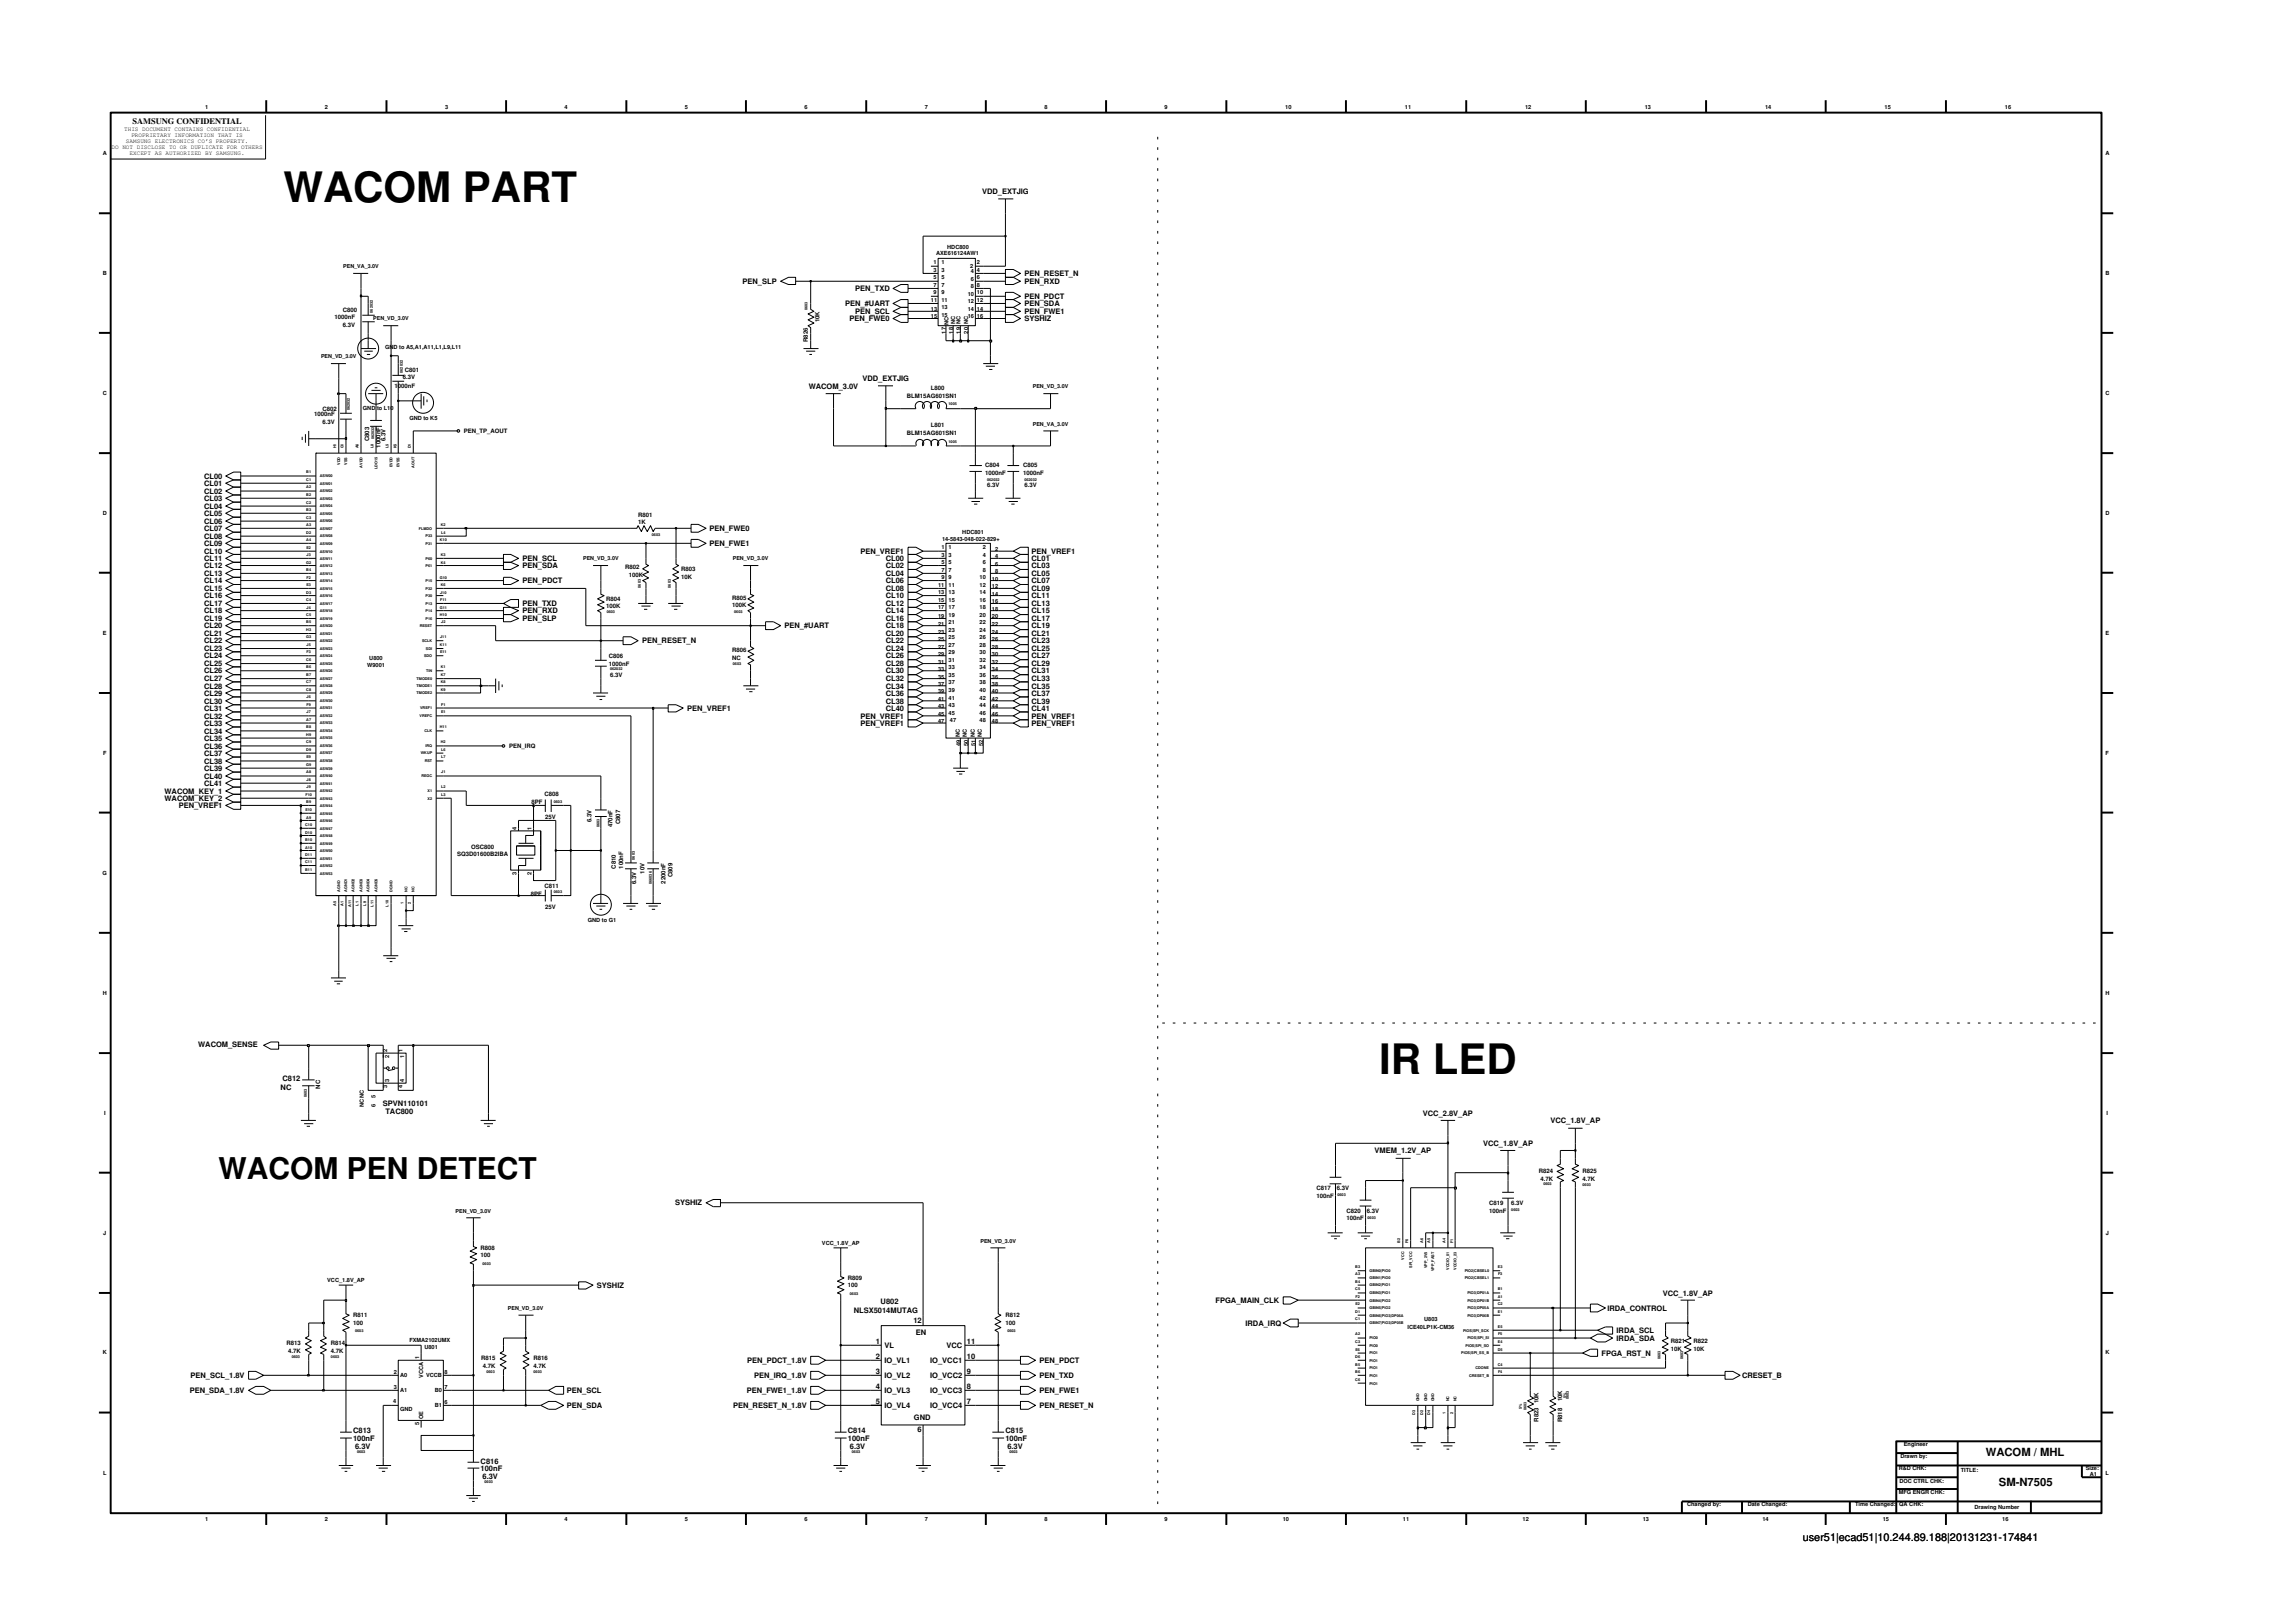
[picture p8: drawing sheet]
<svg xmlns="http://www.w3.org/2000/svg" width="297mm" height="210mm" viewBox="0 0 297 210" stroke-linecap="round" stroke-linejoin="round" font-family="sans-serif">
<defs><g id="words">
<g font-size="5.4">
<text x="36.7" y="26.2">WACOM PART</text>
<text x="178.7" y="139.2">IR LED</text>
</g>
<text font-size="3.9" x="28.3" y="152.7">WACOM PEN DETECT</text>
<g font-size="1.5">
<text x="257.2" y="188.6">WACOM / MHL</text>
<text x="258.9" y="192.5">SM-N7505</text>
</g>
<text font-size="1.4" x="233.5" y="199.7">user51|ecad51|10.244.89.188|20131231-174841</text>
<text font-size="1.1" x="17.2" y="16.1">SAMSUNG CONFIDENTIAL</text>
<g font-size="1">
<text x="127.2" y="25.1">VDD_EXTJIG</text>
<text x="132.7" y="35.8">PEN_RESET_N</text>
<text x="96.2" y="36.8">PEN_SLP</text>
<text x="109.5" y="39.7">PEN_#UART</text>
<text x="110" y="41.6">PEN_FWE0</text>
<text x="110.8" y="40.7">PEN_SCL</text>
<text x="110.8" y="37.7">PEN_TXD</text>
<text x="132.7" y="38.7">PEN_PDCT</text>
<text x="132.7" y="39.7">PEN_SDA</text>
<text x="132.7" y="40.7">PEN_FWE1</text>
<text x="132.7" y="41.6">SYSHIZ</text>
<text x="132.7" y="36.8">PEN_RXD</text>
<text x="104.8" y="50.3">WACOM_3.0V</text>
<text x="111.7" y="49.4">VDD_EXTJIG</text>
<text x="26.4" y="64">CL02</text>
<text x="26.4" y="62">CL00</text>
<text x="26.4" y="64.9">CL03</text>
<text x="26.4" y="63">CL01</text>
<text x="26.4" y="65.9">CL04</text>
<text x="26.4" y="69.8">CL08</text>
<text x="26.4" y="71.8">CL10</text>
<text x="26.4" y="68.8">CL07</text>
<text x="26.4" y="70.7">CL09</text>
<text x="26.4" y="66.8">CL05</text>
<text x="26.4" y="67.9">CL06</text>
<text x="91.9" y="70.7">PEN_FWE1</text>
<text x="91.9" y="68.8">PEN_FWE0</text>
<text x="111.5" y="71.8">PEN_VREF1</text>
<text x="133.6" y="71.8">PEN_VREF1</text>
<text x="26.4" y="77.5">CL16</text>
<text x="26.4" y="76.6">CL15</text>
<text x="26.4" y="75.6">CL14</text>
<text x="26.4" y="73.6">CL12</text>
<text x="26.4" y="72.7">CL11</text>
<text x="26.4" y="74.6">CL13</text>
<text x="67.7" y="72.7">PEN_SCL</text>
<text x="67.7" y="73.6">PEN_SDA</text>
<text x="67.7" y="75.6">PEN_PDCT</text>
<text x="114.7" y="76.6">CL08</text>
<text x="114.7" y="77.5">CL10</text>
<text x="114.7" y="72.7">CL00</text>
<text x="114.7" y="73.6">CL02</text>
<text x="114.7" y="74.6">CL04</text>
<text x="114.7" y="75.6">CL06</text>
<text x="133.6" y="75.6">CL07</text>
<text x="133.6" y="72.7">CL01</text>
<text x="133.6" y="73.6">CL03</text>
<text x="133.6" y="77.5">CL11</text>
<text x="133.6" y="74.6">CL05</text>
<text x="133.6" y="76.6">CL09</text>
<text x="26.4" y="83.4">CL22</text>
<text x="26.4" y="82.4">CL21</text>
<text x="26.4" y="79.5">CL18</text>
<text x="26.4" y="81.4">CL20</text>
<text x="26.4" y="78.5">CL17</text>
<text x="26.4" y="80.5">CL19</text>
<text x="67.7" y="78.5">PEN_TXD</text>
<text x="67.7" y="79.5">PEN_RXD</text>
<text x="67.7" y="80.5">PEN_SLP</text>
<text x="83.2" y="83.4">PEN_RESET_N</text>
<text x="101.6" y="81.4">PEN_#UART</text>
<text x="114.7" y="78.5">CL12</text>
<text x="114.7" y="79.5">CL14</text>
<text x="114.7" y="80.5">CL16</text>
<text x="114.7" y="81.4">CL18</text>
<text x="114.7" y="82.4">CL20</text>
<text x="114.7" y="83.4">CL22</text>
<text x="133.6" y="78.5">CL13</text>
<text x="133.6" y="79.5">CL15</text>
<text x="133.6" y="80.5">CL17</text>
<text x="133.6" y="81.4">CL19</text>
<text x="133.6" y="82.4">CL21</text>
<text x="133.6" y="83.4">CL23</text>
<text x="26.4" y="89.2">CL28</text>
<text x="26.4" y="85.3">CL24</text>
<text x="26.4" y="84.4">CL23</text>
<text x="26.4" y="87.2">CL26</text>
<text x="26.4" y="88.3">CL27</text>
<text x="26.4" y="86.3">CL25</text>
<text x="114.7" y="84.4">CL24</text>
<text x="114.7" y="85.3">CL26</text>
<text x="114.7" y="86.3">CL28</text>
<text x="114.7" y="87.2">CL30</text>
<text x="114.7" y="88.3">CL32</text>
<text x="114.7" y="89.2">CL34</text>
<text x="133.6" y="88.3">CL33</text>
<text x="133.6" y="89.2">CL35</text>
<text x="133.6" y="86.3">CL29</text>
<text x="133.6" y="85.3">CL27</text>
<text x="133.6" y="84.4">CL25</text>
<text x="133.6" y="87.2">CL31</text>
<text x="26.4" y="90.1">CL29</text>
<text x="26.4" y="92.1">CL31</text>
<text x="26.4" y="96">CL35</text>
<text x="26.4" y="91.1">CL30</text>
<text x="26.4" y="93.1">CL32</text>
<text x="26.4" y="94">CL33</text>
<text x="26.4" y="95">CL34</text>
<text x="89" y="92.1">PEN_VREF1</text>
<text x="111.5" y="93.1">PEN_VREF1</text>
<text x="111.5" y="94">PEN_VREF1</text>
<text x="114.7" y="90.1">CL36</text>
<text x="114.7" y="91.1">CL38</text>
<text x="114.7" y="92.1">CL40</text>
<text x="133.6" y="90.1">CL37</text>
<text x="133.6" y="91.1">CL39</text>
<text x="133.6" y="93.1">PEN_VREF1</text>
<text x="133.6" y="94">PEN_VREF1</text>
<text x="133.6" y="92.1">CL41</text>
<text x="26.4" y="97">CL36</text>
<text x="26.4" y="97.9">CL37</text>
<text x="26.4" y="98.9">CL38</text>
<text x="26.4" y="99.9">CL39</text>
<text x="26.4" y="101.8">CL41</text>
<text x="26.4" y="100.9">CL40</text>
<text x="21.3" y="102.8">WACOM_KEY_1</text>
<text x="21.3" y="103.8">WACOM_KEY_2</text>
<text x="23.1" y="104.7">PEN_VREF1</text>
<text x="25.7" y="135.6">WACOM_SENSE</text>
<text x="36.3" y="141.3">NC</text>
<text x="36.6" y="140.1">C812</text>
<text x="49.6" y="143.3">SPVN110101</text>
<text x="49.9" y="144.3">TAC800</text>
<text x="178.1" y="149.4">VMEM_1.2V_AP</text>
<text x="184.3" y="144.6">VCC_2.8V_AP</text>
<text x="192.1" y="148.5">VCC_1.8V_AP</text>
<text x="200.8" y="145.5">VCC_1.8V_AP</text>
<text x="87.5" y="156.2">SYSHIZ</text>
<text x="77.3" y="166.8">SYSHIZ</text>
<text x="215.4" y="167.9">VCC_1.8V_AP</text>
<text x="110.6" y="170.1">NLSX5014MUTAG</text>
<text x="114.1" y="169">U802</text>
<text x="118.3" y="171.3">12</text>
<text x="118.6" y="172.9">EN</text>
<text x="157.5" y="168.8">FPGA_MAIN_CLK</text>
<text x="161.3" y="171.7">IRDA_IRQ</text>
<text x="208.2" y="169.8">IRDA_CONTROL</text>
<text x="209.4" y="172.7">IRDA_SCL</text>
<text x="209.4" y="173.7">IRDA_SDA</text>
<text x="24.7" y="178.5">PEN_SCL_1.8V</text>
<text x="96.8" y="176.6">PEN_PDCT_1.8V</text>
<text x="97.7" y="178.5">PEN_IRQ_1.8V</text>
<text x="113.4" y="174.1">1</text>
<text x="113.4" y="176.1">2</text>
<text x="113.4" y="178">3</text>
<text x="113.4" y="179.9">4</text>
<text x="114.6" y="174.6">VL</text>
<text x="114.6" y="176.6">IO_VL1</text>
<text x="114.6" y="178.5">IO_VL2</text>
<text x="120.5" y="176.6">IO_VCC1</text>
<text x="120.5" y="178.5">IO_VCC2</text>
<text x="122.6" y="174.6">VCC</text>
<text x="125.2" y="174.1">11</text>
<text x="125.2" y="176.1">10</text>
<text x="125.2" y="178">9</text>
<text x="125.2" y="179.9">8</text>
<text x="134.6" y="176.6">PEN_PDCT</text>
<text x="134.6" y="178.5">PEN_TXD</text>
<text x="207.5" y="175.6">FPGA_RST_N</text>
<text x="225.7" y="178.5">CRESET_B</text>
<text x="24.6" y="180.5">PEN_SDA_1.8V</text>
<text x="45.7" y="185.7">C813</text>
<text x="73.4" y="180.5">PEN_SCL</text>
<text x="73.4" y="182.4">PEN_SDA</text>
<text x="95" y="182.4">PEN_RESET_N_1.8V</text>
<text x="96.7" y="180.5">PEN_FWE1_1.8V</text>
<text x="109.8" y="185.7">C814</text>
<text x="113.4" y="181.9">5</text>
<text x="114.6" y="180.5">IO_VL3</text>
<text x="114.6" y="182.4">IO_VL4</text>
<text x="118.4" y="183.9">GND</text>
<text x="118.9" y="185.5">6</text>
<text x="120.5" y="180.5">IO_VCC3</text>
<text x="120.5" y="182.4">IO_VCC4</text>
<text x="125.2" y="181.9">7</text>
<text x="130.2" y="185.7">C815</text>
<text x="134.6" y="182.4">PEN_RESET_N</text>
<text x="134.6" y="180.5">PEN_FWE1</text>
<text x="45.7" y="186.6">100nF</text>
<text x="46" y="187.6">6.3V</text>
<text x="62.3" y="190.5">100nF</text>
<text x="62.3" y="189.6">C816</text>
<text x="62.5" y="191.5">6.3V</text>
<text x="109.8" y="186.6">100nF</text>
<text x="110.1" y="187.6">6.3V</text>
<text x="130.2" y="186.6">100nF</text>
<text x="130.5" y="187.6">6.3V</text>
</g>
<g font-size=".8">
<text x="16.1" y="17">THIS DOCUMENT CONTAINS CONFIDENTIAL</text>
<text x="17" y="17.8">PROPRIETARY INFORMATION THAT IS</text>
<text x="14.5" y="19.3">DO NOT DISCLOSE TO OR DUPLICATE FOR OTHERS</text>
<text x="16.3" y="18.5">SAMSUNG ELECTRONICS CO’S PROPERTY.</text>
<text x="16.8" y="20.1">EXCEPT AS AUTHORIZED BY SAMSUNG.</text>
<text x="43.3" y="41.3">1000nF</text>
<text x="44.4" y="40.4">C800</text>
<text x="106.2" y="41.8" transform="rotate(-90 106.2 41.8)">10K</text>
<text x="44.4" y="42.3">6.3V</text>
<text x="104.6" y="44.3" transform="rotate(-90 104.6 44.3)">R826</text>
<text x="40.7" y="53.9">1000nF</text>
<text x="41.8" y="53.3">C802</text>
<text x="51.1" y="50.3">1000nF</text>
<text x="52.2" y="49.1">6.3V</text>
<text x="52.4" y="48.2">C801</text>
<text x="117.5" y="51.5">BLM15AG601SN1</text>
<text x="120.6" y="50.5">L800</text>
<text x="41.8" y="54.9">6.3V</text>
<text x="47.8" y="57.2" transform="rotate(-90 47.8 57.2)">C803</text>
<text x="49.3" y="58" transform="rotate(-90 49.3 58)">1000nF</text>
<text x="50" y="57.2" transform="rotate(-90 50 57.2)">6.3V</text>
<text x="60.1" y="56.1">PEN_TP_AOUT</text>
<text x="117.5" y="56.4">BLM15AG601SN1</text>
<text x="120.6" y="55.3">L801</text>
<text x="127.6" y="60.5">C804</text>
<text x="127.6" y="61.5">1000nF</text>
<text x="127.9" y="63.1">6.3V</text>
<text x="132.5" y="61.5">1000nF</text>
<text x="132.5" y="60.5">C805</text>
<text x="132.7" y="63.1">6.3V</text>
<text x="82.7" y="67.8">1K</text>
<text x="82.7" y="66.9">R801</text>
<text x="78.5" y="77.8">R804</text>
<text x="81" y="73.8">R802</text>
<text x="81.5" y="74.8">100K</text>
<text x="88.3" y="75">10K</text>
<text x="88.3" y="74">R803</text>
<text x="94.9" y="77.7">R805</text>
<text x="78.5" y="78.8">100K</text>
<text x="94.9" y="78.7">100K</text>
<text x="78.9" y="85.3">C806</text>
<text x="78.9" y="86.2">1000nF</text>
<text x="79" y="87.7">6.3V</text>
<text x="94.9" y="84.4">R806</text>
<text x="94.9" y="85.5">NC</text>
<text x="66" y="96.9">PEN_IRQ</text>
<text x="68.9" y="104.2">8PF</text>
<text x="70.6" y="103.2">C808</text>
<text x="70.6" y="106.1">25V</text>
<text x="76.6" y="106.5" transform="rotate(-90 76.6 106.5)">6.3V</text>
<text x="79.3" y="107.2" transform="rotate(-90 79.3 107.2)">470nF</text>
<text x="80.3" y="106.8" transform="rotate(-90 80.3 106.8)">C807</text>
<text x="59.2" y="110.9">SQ3D01600B2IBA</text>
<text x="61" y="109.9">OSC800</text>
<text x="79.8" y="112.6" transform="rotate(-90 79.8 112.6)">C810</text>
<text x="80.7" y="112.6" transform="rotate(-90 80.7 112.6)">100nF</text>
<text x="83.5" y="113.2" transform="rotate(-90 83.5 113.2)">10V</text>
<text x="87.1" y="113.6" transform="rotate(-90 87.1 113.6)">C809</text>
<text x="68.8" y="116.1">8PF</text>
<text x="70.6" y="115.1">C811</text>
<text x="70.6" y="117.8">25V</text>
<text x="82.4" y="114.6" transform="rotate(-90 82.4 114.6)">6.3V</text>
<text x="86.2" y="114.5" transform="rotate(-90 86.2 114.5)">2200nF</text>
<text x="41.5" y="141" transform="rotate(-90 41.5 141)">NC</text>
<text x="170.5" y="155.1">100nF</text>
<text x="170.5" y="154.1">C817</text>
<text x="173.2" y="154.2">6.3V</text>
<text x="199.3" y="151.9">R824</text>
<text x="199.6" y="152.9">4.7K</text>
<text x="205" y="152.9">4.7K</text>
<text x="205" y="151.9">R825</text>
<text x="62.3" y="161.9">R808</text>
<text x="174.4" y="157.1">C820</text>
<text x="174.4" y="158">100nF</text>
<text x="177.1" y="157.1">6.3V</text>
<text x="192.9" y="156.1">C819</text>
<text x="192.9" y="157.1">100nF</text>
<text x="195.8" y="156.2">6.3V</text>
<text x="62.3" y="162.8">100</text>
<text x="109.8" y="166.7">100</text>
<text x="109.8" y="165.8">R809</text>
<text x="45.7" y="170.6">R811</text>
<text x="45.7" y="171.6">100</text>
<text x="130.2" y="171.6">100</text>
<text x="130.2" y="170.6">R812</text>
<text x="37.1" y="174.3">R813</text>
<text x="37.3" y="175.3">4.7K</text>
<text x="42.9" y="174.3">R814</text>
<text x="42.9" y="175.3">4.7K</text>
<text x="62.3" y="176.2">R815</text>
<text x="62.6" y="177.2">4.7K</text>
<text x="69.1" y="177.2">4.7K</text>
<text x="69.1" y="176.2">R816</text>
<text x="216.4" y="174">R821</text>
<text x="216.4" y="175">10K</text>
<text x="219.4" y="174">R822</text>
<text x="219.4" y="175">10K</text>
<text x="199.3" y="184.2" transform="rotate(-90 199.3 184.2)">R823</text>
<text x="199.3" y="181.8" transform="rotate(-90 199.3 181.8)">10K</text>
<text x="202.4" y="184.3" transform="rotate(-90 202.4 184.3)">R818</text>
<text x="202.4" y="181.6" transform="rotate(-90 202.4 181.6)">10K</text>
</g>
<g font-size=".7">
<text x="26.6" y="14.1">1</text>
<text x="42.1" y="14.1">2</text>
<text x="57.7" y="14.1">3</text>
<text x="73.1" y="14.1">4</text>
<text x="88.7" y="14.1">5</text>
<text x="104.2" y="14.1">6</text>
<text x="119.8" y="14.1">7</text>
<text x="135.3" y="14.1">8</text>
<text x="150.9" y="14.1">9</text>
<text x="166.5" y="14.1">10</text>
<text x="182" y="14.1">11</text>
<text x="197.6" y="14.1">12</text>
<text x="213.1" y="14.1">13</text>
<text x="228.6" y="14.1">14</text>
<text x="244.1" y="14.1">15</text>
<text x="259.7" y="14.1">16</text>
<text x="13.3" y="20.1">A</text>
<text x="272.7" y="20.1">A</text>
<text x="13.3" y="35.7">B</text>
<text x="44.5" y="34.7">PEN_VA_3.0V</text>
<text x="120.9" y="35.2">3</text>
<text x="120.9" y="34.2">1</text>
<text x="121.3" y="33">AXE616124AW1</text>
<text x="121.9" y="35.2">3</text>
<text x="121.9" y="34.2">1</text>
<text x="122.7" y="32.3">HDC800</text>
<text x="125.7" y="34.7">2</text>
<text x="125.8" y="35.4">4</text>
<text x="126.5" y="34.2">2</text>
<text x="126.5" y="35.2">4</text>
<text x="272.7" y="35.7">B</text>
<text x="48.4" y="41.5">PEN_VD_3.0V</text>
<text x="120.6" y="39.1">11</text>
<text x="120.6" y="40.3">13</text>
<text x="120.6" y="41.3">15</text>
<text x="120.9" y="36.2">5</text>
<text x="120.9" y="37.2">7</text>
<text x="120.9" y="38.1">9</text>
<text x="121.9" y="36.2">5</text>
<text x="121.9" y="37.2">7</text>
<text x="121.9" y="38.1">9</text>
<text x="121.9" y="39.1">11</text>
<text x="121.9" y="40.1">13</text>
<text x="121.9" y="41.1">15</text>
<text x="125.4" y="38.4">10</text>
<text x="125.4" y="39.3">12</text>
<text x="125.4" y="41.3">16</text>
<text x="125.4" y="40.3">14</text>
<text x="125.8" y="36.4">6</text>
<text x="125.8" y="37.4">8</text>
<text x="126.5" y="36.2">6</text>
<text x="126.5" y="37.2">8</text>
<text x="126.6" y="38.1">10</text>
<text x="126.6" y="39.1">12</text>
<text x="126.6" y="41.3">16</text>
<text x="126.6" y="40.3">14</text>
<text x="41.6" y="46.3">PEN_VD_3.0V</text>
<text x="49.9" y="45.2">GND to A5,A1,A11,L1,L9,L11</text>
<text x="122.5" y="43.2" transform="rotate(-90 122.5 43.2)">17</text>
<text x="122.9" y="42.1" transform="rotate(-90 122.9 42.1)">NC</text>
<text x="123.5" y="43.2" transform="rotate(-90 123.5 43.2)">18</text>
<text x="123.7" y="42" transform="rotate(-90 123.7 42)">NC</text>
<text x="124.4" y="43.2" transform="rotate(-90 124.4 43.2)">19</text>
<text x="124.4" y="42" transform="rotate(-90 124.4 42)">NC</text>
<text x="125.4" y="43.2" transform="rotate(-90 125.4 43.2)">20</text>
<text x="125.4" y="42" transform="rotate(-90 125.4 42)">NC</text>
<text x="13.3" y="51.2">C</text>
<text x="47" y="53.1">GND to L10</text>
<text x="133.8" y="50.2">PEN_VD_3.0V</text>
<text x="272.7" y="51.2">C</text>
<text x="53" y="54.4">GND to K5</text>
<text x="133.8" y="55.1">PEN_VA_3.0V</text>
<text x="13.3" y="66.8">D</text>
<text x="121.9" y="71.1">1</text>
<text x="122" y="70.1">14-5843-048-022-829+</text>
<text x="122.9" y="71.1">1</text>
<text x="124.7" y="69.2">HDC801</text>
<text x="127.3" y="71.1">2</text>
<text x="128.9" y="71.4">2</text>
<text x="272.7" y="66.8">D</text>
<text x="75.5" y="72.6">PEN_VD_3.0V</text>
<text x="94.9" y="72.6">PEN_VD_3.0V</text>
<text x="121.5" y="76.1">11</text>
<text x="121.5" y="77">13</text>
<text x="121.9" y="73.1">5</text>
<text x="121.9" y="74.1">7</text>
<text x="121.9" y="75">9</text>
<text x="121.9" y="72.2">3</text>
<text x="122.9" y="75">9</text>
<text x="122.9" y="73.1">5</text>
<text x="122.9" y="74.1">7</text>
<text x="122.9" y="72.2">3</text>
<text x="122.9" y="76.1">11</text>
<text x="122.9" y="77">13</text>
<text x="126.9" y="76.1">12</text>
<text x="126.9" y="77">14</text>
<text x="126.9" y="75">10</text>
<text x="127.3" y="73.1">6</text>
<text x="127.3" y="74.1">8</text>
<text x="127.3" y="72.2">4</text>
<text x="128.5" y="76.2">12</text>
<text x="128.5" y="77.2">14</text>
<text x="128.5" y="75.2">10</text>
<text x="128.9" y="73.3">6</text>
<text x="128.9" y="74.3">8</text>
<text x="128.9" y="72.3">4</text>
<text x="13.3" y="82.3">E</text>
<text x="121.5" y="83">25</text>
<text x="121.5" y="80.1">19</text>
<text x="121.5" y="81.1">21</text>
<text x="121.5" y="82.1">23</text>
<text x="121.5" y="78">15</text>
<text x="121.5" y="78.9">17</text>
<text x="122.9" y="83.8">27</text>
<text x="122.9" y="79.9">19</text>
<text x="122.9" y="80.9">21</text>
<text x="122.9" y="81.8">23</text>
<text x="122.9" y="82.8">25</text>
<text x="122.9" y="78">15</text>
<text x="122.9" y="78.9">17</text>
<text x="126.9" y="82.8">26</text>
<text x="126.9" y="83.8">28</text>
<text x="126.9" y="79.9">20</text>
<text x="126.9" y="80.9">22</text>
<text x="126.9" y="81.8">24</text>
<text x="126.9" y="78">16</text>
<text x="126.9" y="78.9">18</text>
<text x="128.5" y="83">26</text>
<text x="128.5" y="80.1">20</text>
<text x="128.5" y="81.1">22</text>
<text x="128.5" y="82.1">24</text>
<text x="128.5" y="78.2">16</text>
<text x="128.5" y="79.1">18</text>
<text x="272.8" y="82.3">E</text>
<text x="47.6" y="86.4">W9001</text>
<text x="47.8" y="85.5">U800</text>
<text x="121.5" y="86.9">33</text>
<text x="121.5" y="87.9">35</text>
<text x="121.5" y="88.8">37</text>
<text x="121.5" y="89.8">39</text>
<text x="121.5" y="84">27</text>
<text x="121.5" y="84.9">29</text>
<text x="121.5" y="86">31</text>
<text x="122.9" y="84.8">29</text>
<text x="122.9" y="86.7">33</text>
<text x="122.9" y="87.7">35</text>
<text x="122.9" y="88.7">37</text>
<text x="122.9" y="89.6">39</text>
<text x="122.9" y="85.7">31</text>
<text x="126.9" y="84.8">30</text>
<text x="126.9" y="85.7">32</text>
<text x="126.9" y="89.6">40</text>
<text x="126.9" y="86.7">34</text>
<text x="126.9" y="87.7">36</text>
<text x="126.9" y="88.7">38</text>
<text x="128.5" y="84">28</text>
<text x="128.5" y="84.9">30</text>
<text x="128.5" y="89.8">40</text>
<text x="128.5" y="86">32</text>
<text x="128.5" y="86.9">34</text>
<text x="128.5" y="87.9">36</text>
<text x="128.5" y="88.8">38</text>
<text x="121.5" y="93.7">47</text>
<text x="121.5" y="90.8">41</text>
<text x="121.5" y="91.7">43</text>
<text x="121.5" y="92.7">45</text>
<text x="122.9" y="90.6">41</text>
<text x="122.9" y="91.6">43</text>
<text x="122.9" y="92.6">45</text>
<text x="123" y="93.5">47</text>
<text x="124.3" y="95.4" transform="rotate(-90 124.3 95.4)">NC</text>
<text x="125.3" y="95.4" transform="rotate(-90 125.3 95.4)">NC</text>
<text x="126.3" y="95.4" transform="rotate(-90 126.3 95.4)">NC</text>
<text x="126.9" y="93.5">48</text>
<text x="126.9" y="90.6">42</text>
<text x="126.9" y="91.6">44</text>
<text x="126.9" y="92.6">46</text>
<text x="127.2" y="95.4" transform="rotate(-90 127.2 95.4)">NC</text>
<text x="128.5" y="93.7">48</text>
<text x="128.5" y="90.8">42</text>
<text x="128.5" y="91.7">44</text>
<text x="128.5" y="92.7">46</text>
<text x="13.4" y="97.8">F</text>
<text x="124.4" y="96.6" transform="rotate(-90 124.4 96.6)">49</text>
<text x="125.4" y="96.6" transform="rotate(-90 125.4 96.6)">50</text>
<text x="126.4" y="96.6" transform="rotate(-90 126.4 96.6)">51</text>
<text x="127.4" y="96.6" transform="rotate(-90 127.4 96.6)">52</text>
<text x="272.8" y="97.8">F</text>
<text x="66.9" y="107.5" transform="rotate(-90 66.9 107.5)">4</text>
<text x="68.9" y="107.5" transform="rotate(-90 68.9 107.5)">1</text>
<text x="13.3" y="113.3">G</text>
<text x="66.9" y="113.3" transform="rotate(-90 66.9 113.3)">3</text>
<text x="68.9" y="113.3" transform="rotate(-90 68.9 113.3)">2</text>
<text x="76.1" y="119.4">GND to G1</text>
<text x="13.3" y="128.9">H</text>
<text x="272.7" y="128.9">H</text>
<text x="50.2" y="136.2" transform="rotate(-90 50.2 136.2)">2</text>
<text x="50.4" y="137" transform="rotate(-90 50.4 137)">2</text>
<text x="52.1" y="136.2" transform="rotate(-90 52.1 136.2)">1</text>
<text x="52.4" y="137" transform="rotate(-90 52.4 137)">1</text>
<text x="47.1" y="143.5" transform="rotate(-90 47.1 143.5)">NC NC</text>
<text x="48.6" y="143.5" transform="rotate(-90 48.6 143.5)">6</text>
<text x="48.6" y="142.3" transform="rotate(-90 48.6 142.3)">5</text>
<text x="50.2" y="140.9" transform="rotate(-90 50.2 140.9)">3</text>
<text x="50.4" y="140.2" transform="rotate(-90 50.4 140.2)">3</text>
<text x="52.1" y="140.9" transform="rotate(-90 52.1 140.9)">4</text>
<text x="52.4" y="140.2" transform="rotate(-90 52.4 140.2)">4</text>
<text x="13.5" y="144.4">I</text>
<text x="272.9" y="144.4">I</text>
<text x="13.4" y="160">J</text>
<text x="59" y="157.1">PEN_VD_3.0V</text>
<text x="106.5" y="161.2">VCC_1.8V_AP</text>
<text x="127" y="161">PEN_VD_3.0V</text>
<text x="272.8" y="160">J</text>
<text x="42.4" y="166.1">VCC_1.8V_AP</text>
<text x="53" y="173.8">FXMA2102UMX</text>
<text x="65.8" y="169.7">PEN_VD_3.0V</text>
<text x="182.3" y="172.2">ICE40LP1K-CM36</text>
<text x="184.5" y="171.2">U803</text>
<text x="13.3" y="175.5">K</text>
<text x="51" y="178">2</text>
<text x="51" y="179.9">3</text>
<text x="51.8" y="178.4">A0</text>
<text x="54.3" y="176.1" transform="rotate(-90 54.3 176.1)">1</text>
<text x="54.8" y="178.5" transform="rotate(-90 54.8 178.5)">VCCA</text>
<text x="55" y="174.8">U801</text>
<text x="55.2" y="178.4">VCCB</text>
<text x="57.6" y="178">8</text>
<text x="57.6" y="179.9">7</text>
<text x="272.7" y="175.5">K</text>
<text x="50.9" y="181.8">4</text>
<text x="51.8" y="182.8">GND</text>
<text x="51.8" y="180.4">A1</text>
<text x="54.3" y="184.6" transform="rotate(-90 54.3 184.6)">5</text>
<text x="54.8" y="183.8" transform="rotate(-90 54.8 183.8)">OE</text>
<text x="56.3" y="182.3">B1</text>
<text x="56.3" y="180.4">B0</text>
<text x="57.6" y="181.9">6</text>
<text x="13.4" y="191">L</text>
<text x="246" y="190.5">R&amp;D CHK:</text>
<text x="246.2" y="188.9">Drawn by:</text>
<text x="246.6" y="187.3">Engineer</text>
<text x="254" y="190.7">TITLE:</text>
<text x="270.2" y="190.5">Size:</text>
<text x="270.7" y="191.2">A1</text>
<text x="272.8" y="191">L</text>
<text x="26.6" y="197.1">1</text>
<text x="42.1" y="197.1">2</text>
<text x="73.1" y="197.1">4</text>
<text x="88.7" y="197.1">5</text>
<text x="104.2" y="197.1">6</text>
<text x="119.8" y="197.1">7</text>
<text x="135.3" y="197.1">8</text>
<text x="150.9" y="197.1">9</text>
<text x="166.2" y="197.1">10</text>
<text x="181.7" y="197.1">11</text>
<text x="197.2" y="197.1">12</text>
<text x="212.8" y="197.1">13</text>
<text x="218.5" y="195.1">Changed by:</text>
<text x="226.4" y="195.1">Date Changed:</text>
<text x="228.3" y="197.1">14</text>
<text x="240.3" y="195.1">Time Changed:</text>
<text x="243.9" y="197.1">15</text>
<text x="246" y="193.6">MFG ENGR CHK:</text>
<text x="246" y="195.1">QA CHK:</text>
<text x="246.1" y="192.1">DOC CTRL CHK:</text>
<text x="255.8" y="195.5">Drawing Number</text>
<text x="259.4" y="197.1">16</text>
</g>
<g font-size=".5">
<text x="48.3" y="40.5" transform="rotate(-90 48.3 40.5)">062032</text>
<text x="104.6" y="40.1" transform="rotate(-90 104.6 40.1)">0603</text>
<text x="45.3" y="53.1" transform="rotate(-90 45.3 53.1)">062032</text>
<text x="52.2" y="48.3" transform="rotate(-90 52.2 48.3)">062032</text>
<text x="122.9" y="52.5">1005</text>
<text x="43.6" y="58.1" transform="rotate(-90 43.6 58.1)">H1</text>
<text x="44.5" y="58.1" transform="rotate(-90 44.5 58.1)">G1</text>
<text x="46.4" y="58.1" transform="rotate(-90 46.4 58.1)">A6</text>
<text x="48.4" y="58.1" transform="rotate(-90 48.4 58.1)">L8</text>
<text x="48.5" y="56.9" transform="rotate(-90 48.5 56.9)">062032</text>
<text x="50.3" y="58.1" transform="rotate(-90 50.3 58.1)">L5</text>
<text x="51.3" y="58.1" transform="rotate(-90 51.3 58.1)">K5</text>
<text x="53.2" y="58.1" transform="rotate(-90 53.2 58.1)">D1</text>
<text x="122.9" y="57.4">1005</text>
<text x="39.7" y="65.2">C2</text>
<text x="39.7" y="62.3">C1</text>
<text x="39.7" y="61.3">B1</text>
<text x="39.7" y="64.3">B2</text>
<text x="39.7" y="63.3">A2</text>
<text x="41.4" y="65.7">ASW04</text>
<text x="41.4" y="62.8">ASW01</text>
<text x="41.4" y="61.8">ASW00</text>
<text x="41.4" y="64.7">ASW03</text>
<text x="41.4" y="63.8">ASW02</text>
<text x="44.1" y="60.2" transform="rotate(-90 44.1 60.2)">VDD</text>
<text x="45" y="60.2" transform="rotate(-90 45 60.2)">VSS</text>
<text x="46.9" y="60.6" transform="rotate(-90 46.9 60.6)">AVDD</text>
<text x="48.9" y="60.8" transform="rotate(-90 48.9 60.8)">LDO15</text>
<text x="50.8" y="60.6" transform="rotate(-90 50.8 60.6)">EVDD</text>
<text x="51.8" y="60.5" transform="rotate(-90 51.8 60.5)">EVSS</text>
<text x="53.7" y="60.6" transform="rotate(-90 53.7 60.6)">AOUT</text>
<text x="127.9" y="62.3">062032</text>
<text x="132.7" y="62.3">062032</text>
<text x="39.7" y="69.1">D2</text>
<text x="39.7" y="67.2">C3</text>
<text x="39.7" y="66.2">B3</text>
<text x="39.7" y="68.1">A3</text>
<text x="39.7" y="70.1">A4</text>
<text x="39.7" y="71.1">E2</text>
<text x="41.4" y="69.6">ASW08</text>
<text x="41.4" y="67.7">ASW06</text>
<text x="41.4" y="66.7">ASW05</text>
<text x="41.4" y="68.6">ASW07</text>
<text x="41.4" y="70.6">ASW09</text>
<text x="41.4" y="71.6">ASW10</text>
<text x="54.3" y="68.6">FLMDO</text>
<text x="55.1" y="70.6">P31</text>
<text x="55.1" y="69.6">P33</text>
<text x="57" y="70.1">K10</text>
<text x="57.1" y="68.1">K2</text>
<text x="57.1" y="69.1">L4</text>
<text x="84.4" y="69.5">0603</text>
<text x="39.7" y="73">G2</text>
<text x="39.7" y="76.9">D3</text>
<text x="39.7" y="77.8">C4</text>
<text x="39.7" y="73.9">B4</text>
<text x="39.7" y="75.9">E3</text>
<text x="39.7" y="75">F2</text>
<text x="39.7" y="72">J3</text>
<text x="41.4" y="72.5">ASW11</text>
<text x="41.4" y="77.3">ASW16</text>
<text x="41.4" y="74.5">ASW13</text>
<text x="41.4" y="75.4">ASW14</text>
<text x="41.4" y="73.4">ASW12</text>
<text x="41.4" y="76.4">ASW15</text>
<text x="55.1" y="72.5">P60</text>
<text x="55.1" y="77.3">P30</text>
<text x="55.1" y="73.4">P61</text>
<text x="55.1" y="76.4">P32</text>
<text x="55.1" y="75.4">P15</text>
<text x="57" y="75">G10</text>
<text x="57" y="77.8">F11</text>
<text x="57" y="76.9">J10</text>
<text x="57.1" y="72">K3</text>
<text x="57.1" y="73">K4</text>
<text x="57.1" y="75.9">K6</text>
<text x="83" y="76.1" transform="rotate(-90 83 76.1)">0603</text>
<text x="86.9" y="76.1" transform="rotate(-90 86.9 76.1)">0603</text>
<text x="39.7" y="82.7">G3</text>
<text x="39.7" y="79.8">C5</text>
<text x="39.7" y="80.7">B5</text>
<text x="39.7" y="81.7">H3</text>
<text x="39.7" y="78.9">J4</text>
<text x="39.7" y="83.7">J5</text>
<text x="41.4" y="79.3">ASW18</text>
<text x="41.4" y="83.2">ASW22</text>
<text x="41.4" y="78.4">ASW17</text>
<text x="41.4" y="80.3">ASW19</text>
<text x="41.4" y="81.2">ASW20</text>
<text x="41.4" y="82.2">ASW21</text>
<text x="54.4" y="81.2">RESET</text>
<text x="54.7" y="83.2">SCLK</text>
<text x="55.1" y="78.4">P13</text>
<text x="55.1" y="80.3">P16</text>
<text x="55.1" y="79.3">P14</text>
<text x="57" y="78.9">G11</text>
<text x="57" y="83.7">K11</text>
<text x="57" y="79.8">H10</text>
<text x="57" y="82.7">J11</text>
<text x="57.2" y="80.7">J2</text>
<text x="78.6" y="79.4">0603</text>
<text x="95.1" y="79.4">0603</text>
<text x="39.7" y="85.6">C6</text>
<text x="39.7" y="88.5">C7</text>
<text x="39.7" y="86.6">B6</text>
<text x="39.7" y="87.6">B7</text>
<text x="39.7" y="89.5">C8</text>
<text x="39.7" y="84.6">F3</text>
<text x="41.4" y="84.2">ASW23</text>
<text x="41.4" y="86.1">ASW25</text>
<text x="41.4" y="89">ASW28</text>
<text x="41.4" y="87.1">ASW26</text>
<text x="41.4" y="88.1">ASW27</text>
<text x="41.4" y="85.1">ASW24</text>
<text x="41.4" y="90">ASW29</text>
<text x="54" y="88.1">TMODE0</text>
<text x="54" y="89">TMODE1</text>
<text x="54" y="90">TMODE2</text>
<text x="54.9" y="85.1">SDO</text>
<text x="55.2" y="84.2">SDI</text>
<text x="55.2" y="87.1">TIN</text>
<text x="57" y="84.6">E11</text>
<text x="57.1" y="86.6">K1</text>
<text x="57.1" y="87.6">K7</text>
<text x="57.1" y="88.5">K8</text>
<text x="57.1" y="89.5">K9</text>
<text x="79" y="86.7">062032</text>
<text x="94.9" y="86.1">0603</text>
<text x="39.7" y="94.4">B8</text>
<text x="39.7" y="93.4">A7</text>
<text x="39.7" y="95.4">H9</text>
<text x="39.7" y="91.5">F9</text>
<text x="39.7" y="90.5">J6</text>
<text x="39.7" y="92.4">J7</text>
<text x="41.4" y="91">ASW30</text>
<text x="41.4" y="92.9">ASW32</text>
<text x="41.4" y="94.9">ASW34</text>
<text x="41.4" y="93.8">ASW33</text>
<text x="41.4" y="95.8">ASW35</text>
<text x="41.4" y="91.9">ASW31</text>
<text x="54.3" y="92.9">VREFC</text>
<text x="54.4" y="91.9">VREF1</text>
<text x="55" y="94.9">CLK</text>
<text x="57" y="94.4">H11</text>
<text x="57.1" y="92.4">E1</text>
<text x="57.1" y="91.5">F1</text>
<text x="39.7" y="99.2">G9</text>
<text x="39.7" y="97.2">D9</text>
<text x="39.7" y="100.2">A8</text>
<text x="39.7" y="96.3">C9</text>
<text x="39.7" y="98.2">E9</text>
<text x="39.7" y="101.1">J8</text>
<text x="41.4" y="99.7">ASW39</text>
<text x="41.4" y="101.6">ASW41</text>
<text x="41.4" y="97.7">ASW37</text>
<text x="41.4" y="100.7">ASW40</text>
<text x="41.4" y="98.8">ASW38</text>
<text x="41.4" y="96.8">ASW36</text>
<text x="54.5" y="97.7">WKUP</text>
<text x="54.6" y="100.7">REGC</text>
<text x="55" y="98.8">RST</text>
<text x="55.1" y="96.8">IRQ</text>
<text x="57.1" y="96.3">H2</text>
<text x="57.1" y="97.2">L6</text>
<text x="57.1" y="98.2">L7</text>
<text x="57.2" y="100.2">J1</text>
<text x="39.5" y="108">D10</text>
<text x="39.5" y="107">C10</text>
<text x="39.6" y="105">E10</text>
<text x="39.6" y="103.1">F10</text>
<text x="39.7" y="104.1">B9</text>
<text x="39.7" y="106">A9</text>
<text x="39.7" y="102.1">J9</text>
<text x="41.4" y="102.7">ASW42</text>
<text x="41.4" y="107.5">ASW47</text>
<text x="41.4" y="104.5">ASW44</text>
<text x="41.4" y="106.5">ASW46</text>
<text x="41.4" y="105.5">ASW45</text>
<text x="41.4" y="103.6">ASW43</text>
<text x="55.4" y="102.7">X1</text>
<text x="55.4" y="103.6">X2</text>
<text x="57.1" y="102.1">L2</text>
<text x="57.1" y="103.1">L3</text>
<text x="71.7" y="104">0603</text>
<text x="77.7" y="107.2" transform="rotate(-90 77.7 107.2)">0603</text>
<text x="39.5" y="110.9">D11</text>
<text x="39.5" y="111.8">C11</text>
<text x="39.5" y="108.9">B10</text>
<text x="39.5" y="112.8">B11</text>
<text x="39.5" y="109.9">A10</text>
<text x="41.4" y="108.4">ASW48</text>
<text x="41.4" y="111.4">ASW51</text>
<text x="41.4" y="112.3">ASW52</text>
<text x="41.4" y="110.4">ASW50</text>
<text x="41.4" y="109.4">ASW49</text>
<text x="41.4" y="113.3">ASW53</text>
<text x="82.3" y="111.4" transform="rotate(-90 82.3 111.4)">0603</text>
<text x="43.6" y="117.3" transform="rotate(-90 43.6 117.3)">A5</text>
<text x="44.1" y="115.5" transform="rotate(-90 44.1 115.5)">AGND</text>
<text x="44.5" y="117.3" transform="rotate(-90 44.5 117.3)">A1</text>
<text x="45" y="115.5" transform="rotate(-90 45 115.5)">AGND1</text>
<text x="45.5" y="117.5" transform="rotate(-90 45.5 117.5)">A11</text>
<text x="45.9" y="115.5" transform="rotate(-90 45.9 115.5)">AGND2</text>
<text x="46.4" y="117.3" transform="rotate(-90 46.4 117.3)">L1</text>
<text x="46.9" y="115.5" transform="rotate(-90 46.9 115.5)">AGND3</text>
<text x="47.4" y="117.3" transform="rotate(-90 47.4 117.3)">L9</text>
<text x="47.9" y="115.5" transform="rotate(-90 47.9 115.5)">AGND4</text>
<text x="48.4" y="117.5" transform="rotate(-90 48.4 117.5)">L11</text>
<text x="48.9" y="115.5" transform="rotate(-90 48.9 115.5)">AGND5</text>
<text x="50.3" y="117.5" transform="rotate(-90 50.3 117.5)">L10</text>
<text x="50.8" y="115.5" transform="rotate(-90 50.8 115.5)">DGND</text>
<text x="52.3" y="117.2" transform="rotate(-90 52.3 117.2)">1</text>
<text x="52.8" y="115.5" transform="rotate(-90 52.8 115.5)">NC</text>
<text x="53.2" y="117.2" transform="rotate(-90 53.2 117.2)">2</text>
<text x="53.7" y="115.5" transform="rotate(-90 53.7 115.5)">NC</text>
<text x="71.7" y="115.7">0603</text>
<text x="84.4" y="114.5" transform="rotate(-90 84.4 114.5)">066036</text>
<text x="39.7" y="142.2" transform="rotate(-90 39.7 142.2)">0603</text>
<text x="173.3" y="155">0603</text>
<text x="199.9" y="153.5">0603</text>
<text x="205" y="153.7">0603</text>
<text x="177.2" y="157.9">0603</text>
<text x="181.4" y="161" transform="rotate(-90 181.4 161)">B2</text>
<text x="182.4" y="161" transform="rotate(-90 182.4 161)">F6</text>
<text x="184.4" y="161" transform="rotate(-90 184.4 161)">A6</text>
<text x="185.3" y="161" transform="rotate(-90 185.3 161)">A5</text>
<text x="187.2" y="161" transform="rotate(-90 187.2 161)">A4</text>
<text x="188.2" y="161" transform="rotate(-90 188.2 161)">F1</text>
<text x="195.8" y="156.9">0603</text>
<text x="62.5" y="163.9">0603</text>
<text x="110.1" y="167.8">0603</text>
<text x="175.6" y="164.3">B3</text>
<text x="175.6" y="166.2">B4</text>
<text x="175.6" y="167.2">C5</text>
<text x="175.6" y="165.2">A3</text>
<text x="177.4" y="164.8">GBIN0|PIO0</text>
<text x="177.4" y="166.7">GBIN2|PIO1</text>
<text x="177.4" y="167.7">GBIN3|PIO1</text>
<text x="177.4" y="165.7">GBIN1|PIO0</text>
<text x="181.9" y="163.2" transform="rotate(-90 181.9 163.2)">VCC</text>
<text x="182.9" y="164.2" transform="rotate(-90 182.9 164.2)">SPI_VCC</text>
<text x="184.9" y="164.3" transform="rotate(-90 184.9 164.3)">VPP_2V5</text>
<text x="185.8" y="164.7" transform="rotate(-90 185.8 164.7)">VPP_FAST</text>
<text x="187.7" y="164.5" transform="rotate(-90 187.7 164.5)">VCCIO_01</text>
<text x="188.7" y="164.5" transform="rotate(-90 188.7 164.5)">VCCIO_23</text>
<text x="189.7" y="164.8">PIO2|CBSEL0</text>
<text x="189.7" y="165.7">PIO2|CBSEL1</text>
<text x="190.1" y="167.7">PIO3|DP01A</text>
<text x="194" y="167.2">B1</text>
<text x="194" y="164.3">E3</text>
<text x="194.1" y="165.2">F3</text>
<text x="46" y="172.6">0603</text>
<text x="130.5" y="172.6">0603</text>
<text x="175.6" y="170.1">D1</text>
<text x="175.6" y="171.1">C1</text>
<text x="175.6" y="173">A2</text>
<text x="175.6" y="169.1">E2</text>
<text x="175.6" y="168.2">F2</text>
<text x="177.4" y="169.6">GBIN5|PIO2</text>
<text x="177.4" y="168.6">GBIN4|PIO2</text>
<text x="177.4" y="170.6">GBIN6|PIO3|DP06A</text>
<text x="177.4" y="171.6">GBIN7|PIO3|DP05B</text>
<text x="177.4" y="173.5">PIO0</text>
<text x="189.5" y="172.5">PIOS|SPI_SCK</text>
<text x="190.1" y="173.5">PIOS|SPI_SI</text>
<text x="190.1" y="168.6">PIO3|DP01B</text>
<text x="190.1" y="170.6">PIO3|DP06B</text>
<text x="190.1" y="169.6">PIO3|DP05A</text>
<text x="194" y="168.2">A1</text>
<text x="194" y="169.1">C2</text>
<text x="194" y="172.1">E5</text>
<text x="194" y="170.1">E1</text>
<text x="194.1" y="173">F5</text>
<text x="37.8" y="175.9">0603</text>
<text x="42.9" y="176">0603</text>
<text x="63" y="177.8">0603</text>
<text x="69.1" y="177.9">0603</text>
<text x="175.6" y="178.9">C6</text>
<text x="175.6" y="175.9">D6</text>
<text x="175.6" y="176.9">B5</text>
<text x="175.6" y="177.8">B6</text>
<text x="175.6" y="174">C3</text>
<text x="175.6" y="175">E6</text>
<text x="177.4" y="179.4">PIO1</text>
<text x="177.4" y="175.5">PIO1</text>
<text x="177.4" y="176.4">PIO1</text>
<text x="177.4" y="177.4">PIO1</text>
<text x="177.4" y="178.3">PIO1</text>
<text x="177.4" y="174.4">PIO0</text>
<text x="189.3" y="175.5">PIOS|SPI_SS_B</text>
<text x="189.8" y="174.4">PIOS|SPI_SO</text>
<text x="190.3" y="178.3">CRESET_B</text>
<text x="191.1" y="177.4">CDONE</text>
<text x="194" y="175">D5</text>
<text x="194" y="176.9">C4</text>
<text x="194" y="174">E4</text>
<text x="194.1" y="177.8">F4</text>
<text x="215.1" y="176.1" transform="rotate(-90 215.1 176.1)">0603</text>
<text x="218.1" y="176.1" transform="rotate(-90 218.1 176.1)">0603</text>
<text x="183.3" y="183.3" transform="rotate(-90 183.3 183.3)">D3</text>
<text x="183.8" y="181.6" transform="rotate(-90 183.8 181.6)">GND</text>
<text x="184.4" y="183.3" transform="rotate(-90 184.4 183.3)">D2</text>
<text x="184.9" y="181.6" transform="rotate(-90 184.9 181.6)">GND</text>
<text x="185.3" y="183.3" transform="rotate(-90 185.3 183.3)">D4</text>
<text x="185.8" y="181.6" transform="rotate(-90 185.8 181.6)">GND</text>
<text x="187.2" y="183.1" transform="rotate(-90 187.2 183.1)">1</text>
<text x="187.7" y="181.6" transform="rotate(-90 187.7 181.6)">NC</text>
<text x="188.2" y="183.1" transform="rotate(-90 188.2 183.1)">2</text>
<text x="188.7" y="181.6" transform="rotate(-90 188.7 181.6)">NC</text>
<text x="197.1" y="182.5" transform="rotate(-90 197.1 182.5)">5%</text>
<text x="197.7" y="182.7" transform="rotate(-90 197.7 182.7)">0603</text>
<text x="202.9" y="181.1" transform="rotate(-90 202.9 181.1)">5%</text>
<text x="203.2" y="181.3" transform="rotate(-90 203.2 181.3)">0603</text>
<text x="46.3" y="188.3">0603</text>
<text x="110.3" y="188.3">0603</text>
<text x="130.8" y="188.3">0603</text>
<text x="62.8" y="192.2">0603</text>
</g>
</g></defs>
<g fill="none" stroke="#000" stroke-width=".13">
<path d="M45.7 35.4h2M46.8 35.4v2M47.7 39.3v1.5M101.1 36.4l1-.5h1v1h-1zM105 39.3v.8l.4 .2-.7 .4 .7 .4-.7 .3 .7 .5-.7 .3 .3 .2v.8M115.7 37.4l1-.5h.9v1h-.9zM115.7 39.3l1-.5h.9v1h-.9zM120.6 35.4h.9M120.6 34.5h.9M120.6 38.4h.9M120.6 37.4h.9M120.6 36.4h.9"/>
<path d="M120.6 39.3h.9M121.5 33.5h4.9v8.7h-4.9zM126.4 35.4h1M126.4 34.5h1M126.4 38.4h1M126.4 37.4h1M126.4 36.4h1M126.4 39.3h1M129.3 25.8h2M130.2 39.8h1.1l.9 .5-.9 .5h-1.1zM130.2 38.8h1.1l.9 .5-.9 .5h-1.1zM130.2 37.9h1.1l.9 .5-.9 .4h-1.1z"/>
<path d="M130.2 34.9h1.1l.9 .5-.9 .5h-1.1zM130.2 35.9h1.1l.9 .5-.9 .5h-1.1zM130.2 25.8v1.8M39.1 56.6v.4M39.6 56.2v1.1M40 55.8v2M40 56.8h.9M40.9 58.7h15.6v57.3h-15.6zM40.9 58.7h.1M42.9 47.1h1.9M43.9 47.1v2M43.9 57.8v.9"/>
<path d="M44.1 54.3h1.5M44.1 53.5h1.5M44.8 51.9v1.6M44.8 54.3v1.5M44.8 57.8v.9M46.8 57.8v.9M46.8 45.2h1.9M46.9 41.7h1.6M46.9 40.8h1.6M47.2 45.5h1.1M47.5 45.9h.4M47.7 51h1.9"/>
<path d="M47.7 41.7v1.5M47.7 44.1v1.1M47.9 55.2h1.6M47.9 54.5h1.6M48.1 50.6h1.2M48.5 50.2h.4M48.7 51v.9M48.7 52.9v1.6M48.7 55.2v1.6M48.7 57.8v.9M49.6 42.2h2M50.7 42.2v1.9"/>
<path d="M50.7 57.8v.9M50.8 49.4h1.6M50.8 48.6h1.6M51.6 47.1v1.5M51.6 49.4v1.6M51.6 57.8v.9M53.5 51.9h1.1M53.5 57.8v.9M54.6 51v1.9M54.9 51.3v1.2M55.3 51.8v.3M104.1 45.2h1.9"/>
<path d="M104.4 45.5h1.2M104.8 45.9h.4M105 44.1v1.1M107 51h1.9M108 51v1.9M113.7 50h2M114.8 50v1.9M115.7 40.3l1-.5h.9v1h-.9zM115.7 41.3l1-.5h.9v1h-.9zM116.7 52.9h2a.59 .59 0 0 1 .1-.8 .59 .59 0 0 1 .8 .1 .59 .59 0 0 1 0 .8M116.7 57.8h1.9M118.7 57.7a.51 .51 0 0 1 .1-.7 .51 .51 0 0 1 .7 .1 .51 .51 0 0 1 0 .7"/>
<path d="M119.6 57.8a.59 .59 0 0 1 .5-.9 .59 .59 0 0 1 .5 .9M119.6 52.9a.59 .59 0 0 1 .5-.9 .59 .59 0 0 1 .5 .9M120.6 40.3h.9M120.6 41.3h.9M120.6 52.9a.59 .59 0 0 1 .1-.8 .59 .59 0 0 1 .8 .1 .59 .59 0 0 1 .1 .8M120.7 57.7a.51 .51 0 0 1 .1-.7 .51 .51 0 0 1 .7 .1 .51 .51 0 0 1 0 .7M121.5 52.9a.59 .59 0 0 1 .5-.9 .59 .59 0 0 1 .5 .9M122.5 52.9h1.9M122.5 42.2v1M123.5 42.2v1M124.4 57.8h-1.8a.59 .59 0 0 0-.6-.9 .59 .59 0 0 0-.5 .9M124.4 42.2v1"/>
<path d="M125.4 42.2v1M126.4 58.7v1.6M126.4 40.3h1M126.4 41.3h1M127.4 47.1h1.9M127.7 47.4h1.2M128.1 47.9h.5M128.3 46.1v1M130.2 40.8h1.1l.9 .5-.9 .5h-1.1zM131.3 58.7v1.6M135.2 51h1.9M135.2 55.8h1.9"/>
<path d="M136.1 51v1.9M136.1 55.8v2M29.2 63.6l1.1-.5h.9v1h-.9zM29.2 78.2l1.1-.5h.9v1h-.9zM29.2 67.5l1.1-.5h.9v.9h-.9zM29.2 71.4l1.1-.5h.9v.9h-.9zM29.2 61.7l1.1-.5h.9v1h-.9zM29.2 62.6l1.1-.4h.9v.9h-.9zM29.2 70.4l1.1-.5h.9v1h-.9zM29.2 73.3l1.1-.5h.9v1h-.9zM29.2 69.5l1.1-.6h.9v1h-.9zM29.2 77.2l1.1-.5h.9v1h-.9z"/>
<path d="M29.2 75.2l1.1-.4h.9v.9h-.9zM29.2 72.3l1.1-.5h.9v1h-.9zM29.2 79.1l1.1-.4h.9v.9h-.9zM29.2 65.6l1.1-.5h.9v.9h-.9zM29.2 66.5l1.1-.5h.9v1h-.9zM29.2 68.4l1.1-.5h.9v1h-.9zM29.2 64.5l1.1-.4h.9v1h-.9zM29.2 74.3l1.1-.5h.9v1h-.9zM29.2 76.2l1.1-.5h.9v1h-.9zM40 73.3h.9M40 78.2h.9M40 64.5h.9"/>
<path d="M40 68.4h.9M40 79.1h.9M40 77.2h.9M40 76.2h.9M40 75.2h.9M40 74.3h.9M40 72.3h.9M40 71.4h.9M40 61.7h.9M40 62.6h.9M40 63.6h.9M40 65.6h.9"/>
<path d="M40 66.5h.9M40 67.5h.9M40 69.5h.9M40 70.4h.9M56.5 73.3h.9M56.5 78.2h.9M56.5 68.4h.9M56.5 79.1h.9M56.5 77.2h.9M56.5 76.2h.9M56.5 75.2h.9M56.5 72.3h.9"/>
<path d="M56.5 69.5h.9M56.5 70.4h.9M65.2 79.6h1l1 .5-1 .4h-1zM65.2 78.7h1l1 .4-1 .5h-1zM65.2 78.2l1-.5h1v1h-1zM65.2 71.8h1l1 .5-1 .5h-1zM65.2 74.8h1l1 .4-1 .5h-1zM65.2 72.8h1l1 .5-1 .5h-1zM76.8 73.3h2M77.8 76.2v.8l.5 .2-.9 .4 .9 .4-.9 .3 .9 .5-.9 .3 .4 .3v.7M77.8 73.3v1.9M81.7 68.4h.8l.2-.3 .4 .8 .3-.8 .4 .8 .5-.8 .3 .8 .3-.5h.7"/>
<path d="M82.7 78.2h1.9M83.1 78.5h1.2M83.4 78.9h.4M83.7 72.3v.8l.3 .2-.7 .4 .7 .4-.7 .4 .7 .4-.7 .3 .4 .3v.7M83.7 77.2v1M86.6 78.2h1.9M87 78.5h1.2M87.3 78.9h.4M87.6 72.3v.8l.3 .2-.7 .4 .7 .4-.7 .4 .7 .4-.7 .3 .4 .3v.7M87.6 77.2v1M89.5 67.9h1l1 .5-1 .5h-1zM89.5 69.9h1l1 .5-1 .5h-1z"/>
<path d="M96.3 73.3h1.9M97.2 76.2v.8l.4 .2-.7 .4 .7 .4-.7 .3 .7 .5-.7 .3 .3 .3v.7M97.2 73.3v1.9M117.6 72.8h1l1 .5-1 .5h-1zM117.6 74.8h1l1 .4-1 .5h-1zM117.6 78.7h1l1 .4-1 .5h-1zM117.6 73.8h1l1 .5-1 .5h-1zM117.6 71.8h1l1 .5-1 .5h-1zM117.6 70.9h1l1 .5-1 .4h-1zM117.6 75.7h1l1 .5-1 .5h-1zM117.6 77.7h1l1 .5-1 .5h-1zM117.6 79.6h1l1 .5-1 .4h-1z"/>
<path d="M117.6 76.7h1l1 .5-1 .5h-1zM121.5 73.3h1M121.5 78.2h1M121.5 79.1h1M121.5 77.2h1M121.5 76.2h1M121.5 75.2h1M121.5 74.3h1M121.5 72.3h1M121.5 71.4h1M122.5 70.4h5.8v25.2h-5.8zM125.4 64.5h2"/>
<path d="M125.6 60.3h1.6M125.6 61.1h1.6M125.8 65h1.1M126.2 65.3h.4M126.4 61.1v1.5M126.4 63.6v.9M128.3 73.3h1M128.3 78.2h1M128.3 79.1h1M128.3 77.2h1M128.3 76.2h1M128.3 75.2h1"/>
<path d="M128.3 74.3h1M128.3 72.3h1M128.3 71.4h1M130.2 64.5h2M130.5 60.3h1.5M130.5 61.1h1.5M130.7 65h1.2M131 65.3h.4M131.3 73.3l.9-.5h1v1h-1zM131.3 78.2l.9-.5h1v1h-1zM131.3 72.3l.9-.5h1v1h-1zM131.3 77.2l.9-.5h1v1h-1z"/>
<path d="M131.3 76.2l.9-.5h1v1h-1zM131.3 75.2l.9-.4h1v.9h-1zM131.3 71.4l.9-.5h1v.9h-1zM131.3 74.3l.9-.5h1v1h-1zM131.3 79.1l.9-.4h1v.9h-1zM131.3 61.1v1.5M131.3 63.6v.9M29.2 80.1l1.1-.5h.9v.9h-.9zM29.2 88.8l1.1-.5h.9v1.1h-.9zM29.2 87.9l1.1-.5h.9v.9h-.9zM29.2 98.6l1.1-.5h.9v.9h-.9zM29.2 86.9l1.1-.5h.9v1h-.9z"/>
<path d="M29.2 99.5l1.1-.5h.9v1h-.9zM29.2 84l1.1-.5h.9v.9h-.9zM29.2 94.7l1.1-.5h.9v1h-.9zM29.2 81.1l1.1-.6h.9v1.1h-.9zM29.2 83l1.1-.5h.9v1h-.9zM29.2 89.8l1.1-.4h.9v.9h-.9zM29.2 84.9l1.1-.5h.9v1.1h-.9zM29.2 86l1.1-.5h.9v.9h-.9zM29.2 92.7l1.1-.5h.9v1h-.9zM29.2 97.6l1.1-.5h.9v1h-.9zM29.2 93.7l1.1-.5h.9v1h-.9zM29.2 90.8l1.1-.5h.9v1h-.9z"/>
<path d="M29.2 91.7l1.1-.4h.9v.9h-.9zM29.2 96.6l1.1-.5h.9v1h-.9zM29.2 82.1l1.1-.5h.9v.9h-.9zM29.2 95.6l1.1-.4h.9v.9h-.9zM40 89.8h.9M40 99.5h.9M40 88.8h.9M40 93.7h.9M40 87.9h.9M40 86.9h.9M40 86h.9M40 84.9h.9"/>
<path d="M40 84h.9M40 83h.9M40 82.1h.9M40 81.1h.9M40 80.1h.9M40 90.8h.9M40 91.7h.9M40 92.7h.9M40 94.7h.9M40 95.6h.9M40 96.6h.9M40 97.6h.9"/>
<path d="M40 98.6h.9M56.5 89.8h.9M56.5 88.8h.9M56.5 87.9h.9M56.5 86.9h.9M56.5 84.9h.9M56.5 84h.9M56.5 83h.9M56.5 81.1h.9M56.5 80.1h.9M56.5 91.7h.9M56.5 92.7h.9"/>
<path d="M56.5 94.7h.9M56.5 96.6h.9M56.5 97.6h.9M56.5 98.6h.9M63.3 88.8h.9M64.2 87.9v1.9M64.6 88.3v1.1M65.1 88.7v.3M76.8 89.8h2M77.1 85.5h1.5M77.1 86.3h1.5M77.2 90.2h1.2"/>
<path d="M77.7 90.6h.3M77.8 84v1.5M77.8 86.3v1.6M77.8 88.8v1M80.7 82.5h1l1 .5-1 .5h-1zM86.6 91.3h1l.9 .4-.9 .5h-1zM96.3 88.8h1.9M96.6 89.3h1.2M97.1 89.6h.4M97.2 83v.8l.4 .2-.7 .4 .7 .4-.7 .3 .7 .4-.7 .5 .3 .1v.8M97.2 87.9v.9M99.2 80.5h1l.9 .6-.9 .5h-1z"/>
<path d="M117.6 82.5h1l1 .5-1 .5h-1zM117.6 86.4h1l1 .5-1 .5h-1zM117.6 85.5h1l1 .5-1 .4h-1zM117.6 92.2h1l1 .5-1 .5h-1zM117.6 88.3h1l1 .5-1 .6h-1zM117.6 89.4h1l1 .4-1 .5h-1zM117.6 93.2h1l1 .5-1 .5h-1zM117.6 80.5h1l1 .6-1 .5h-1zM117.6 84.4h1l1 .5-1 .6h-1zM117.6 87.4h1l1 .5-1 .4h-1zM117.6 81.6h1l1 .5-1 .4h-1zM117.6 91.3h1l1 .4-1 .5h-1z"/>
<path d="M117.6 90.3h1l1 .5-1 .5h-1zM117.6 83.5h1l1 .5-1 .4h-1zM121.5 89.8h1M121.5 88.8h1M121.5 93.7h1M121.5 87.9h1M121.5 86.9h1M121.5 86h1M121.5 84.9h1M121.5 84h1M121.5 83h1M121.5 82.1h1"/>
<path d="M121.5 81.1h1M121.5 80.1h1M121.5 90.8h1M121.5 91.7h1M121.5 92.7h1M123.5 99.5h1.9M123.9 99.9h1.1M124.4 95.6v1M124.4 98.6v.9M125.4 95.6v1M126.4 95.6v1M127.4 95.6v1"/>
<path d="M128.3 89.8h1M128.3 88.8h1M128.3 93.7h1M128.3 87.9h1M128.3 86.9h1M128.3 86h1M128.3 84.9h1M128.3 84h1M128.3 83h1M128.3 82.1h1M128.3 81.1h1M128.3 80.1h1"/>
<path d="M128.3 90.8h1M128.3 91.7h1M128.3 92.7h1M131.3 81.1l.9-.6h1v1.1h-1zM131.3 90.8l.9-.5h1v1h-1zM131.3 92.7l.9-.5h1v1h-1zM131.3 80.1l.9-.5h1v.9h-1zM131.3 86.9l.9-.5h1v1h-1zM131.3 93.7l.9-.5h1v1h-1zM131.3 89.8l.9-.4h1v.9h-1zM131.3 82.1l.9-.5h1v.9h-1zM131.3 86l.9-.5h1v.9h-1z"/>
<path d="M131.3 91.7l.9-.4h1v.9h-1zM131.3 84.9l.9-.5h1v1.1h-1zM132.2 88.3l-.9 .5 .9 .6h1v-1.1M132.2 83.5l-.9 .5 .9 .4h1v-.9M132.2 88.3l-.9-.4 .9-.5h1v.9M132.2 83.5l-.9-.5 .9-.5h1v1M132.2 88.3h1M132.2 83.5h1M29.2 102.5l1.1-.5h.9v.9h-.9zM29.2 100.5l1.1-.5h.9v1h-.9zM29.2 101.5l1.1-.5h.9v1h-.9zM29.2 104.3l1.1-.4h.9v.9h-.9z"/>
<path d="M29.2 103.4l1.1-.5h.9v1h-.9zM40 109.2h.9M40 111.2h.9M40 104.3h.9M40 100.5h.9M40 101.5h.9M40 102.5h.9M40 103.4h.9M40 105.4h.9M40 106.3h.9M40 107.3h.9M40 108.2h.9"/>
<path d="M40 110.2h.9M40 112.1h.9M40 113.1h.9M40.9 116h15.6M43.9 116v1M44.8 116v1M45.7 116v1M46.8 116v1M47.7 116v1M48.7 116v1M50.7 116v1M51.6 119.9h1.9"/>
<path d="M52.6 116v1M52.6 119v.9M53.5 116v1M56.5 100.5h.9M56.5 102.5h.9M56.5 103.4h.9M66.2 107.6h3.8v5.1h-3.8zM66.9 109.6h2.4v1.2h-2.4zM66.9 109.6h2.4M67.2 109.2h1.9M67.2 111.2h1.9M67.2 107.3v.3"/>
<path d="M68.1 111.2v.9h-.9v1M69.1 107.3v.9h-1v1M69.1 116h1.5M69.1 112.7v.4M69.1 104.3h1.5M70 107.6v5.1M70.6 103.6v1.6M70.6 115.3v1.5M71.4 116h1.6M71.4 103.6v1.6M71.4 115.3v1.5M71.4 104.3h1.6"/>
<path d="M76.8 117h2M77.1 104.9h1.5M77.1 105.8h1.5M77.2 117.4h1.2M77.7 117.8h.3M77.8 103.4v1.5M77.8 105.8v1.5M77.8 116v1M80.7 117h2M81 111.8h1.5M81 112.6h1.5M81.1 117.4h1.2"/>
<path d="M81.6 117.8h.3M81.7 110.2v1.6M81.7 112.6v1.5M81.7 116v1M83.7 117h1.9M83.8 111.8h1.6M83.8 112.6h1.6M84 117.4h1.2M84.4 117.8h.5M84.6 110.2v1.6M84.6 112.6v1.5M84.6 116v1"/>
<path d="M124.2 100.3h.5M34.1 135.4l1-.4h1v.9h-1zM39.1 139.9h1.7M40 138.4v1.5M42.9 126.7h1.9M43.3 127.1h1.1M43.6 127.5h.5M43.9 125.8v.9M48.7 136.4h3.9v3.9h-3.9zM49.6 123.8h2M49.6 135.4v5.9M49.6 138.4h.5"/>
<path d="M50.1 124.1h1.2M50.5 124.6h.3M50.7 122.8v1M51 138.5l-.8 .2M51.3 138.4h.3M51.6 135.4v5.9M52 120.3h1.2M52.4 120.7h.4M39 145.1h1.9M39.1 140.7h1.7M39.4 145.6h1.2M39.7 145.9h.5"/>
<path d="M40 140.7v1.6M40 144.2v.9M60.4 157.8h1.9M61.3 157.8v1.9M62.3 145.1h1.9M62.7 145.6h1.2M63.1 145.9h.3M63.3 144.2v.9M91.5 155.8l.9-.4h.9v.9h-.9zM172 159.7h1.9M172.2 153.4h1.6M172.2 152.5h1.6"/>
<path d="M173 151v1.5M173 153.4v1.5M173 158.8v.9M175.9 159.7h1.9M176.1 156.2h1.6M176.1 155.5h1.6M176.9 153.9v1.6M176.9 156.2v1.6M176.9 158.8v.9M180.8 150.1h1.9M181.7 150.1v1.8M186.6 145.1h1.9"/>
<path d="M187.6 145.1v2M194.3 159.7h2M194.3 149h2M194.6 155.2h1.5M194.6 154.5h1.5M195.4 149v2M195.4 152.9v1.6M195.4 155.2v1.6M195.4 158.8v.9M202.1 150.1v.7l-.4 .2 .9 .4-.9 .4 .9 .4-.9 .3 .9 .4-.5 .2v.8M203.1 146.2h1.9M204.1 150.1v.7l.4 .2-.8 .4 .8 .4-.8 .4 .8 .3-.8 .4 .4 .2v.8"/>
<path d="M204.1 146.2v1.9M32.2 177.7h.9l1 .5-1 .5h-.9zM40 172.3v.8l-.4 .2 .7 .4-.7 .4 .7 .4-.7 .4 .7 .4-.3 .2v.7M41.9 172.3v.8l.4 .2-.8 .4 .8 .4-.8 .4 .8 .4-.8 .4 .4 .2v.7M43.9 166.5h1.8M44.8 169.4v.8l.4 .2-.8 .4 .8 .4-.8 .4 .8 .4-.8 .3 .4 .3v.7M44.8 166.5v1.9M50.7 178.2h.9M51.6 176.2h5.8v7.8h-5.8zM54.6 175.3v.9M57.4 178.2h1M61.3 160.7v.8l.5 .2-.9 .4 .9 .3-.9 .4 .9 .4-.9 .4 .4 .2v.8"/>
<path d="M65.2 174.3v.7l-.4 .3 .8 .3-.8 .5 .8 .3-.8 .4 .8 .4-.4 .2v.8M67.2 170.4h1.9M68.1 174.3v.7l.4 .3-.7 .3 .7 .5-.7 .3 .7 .4-.7 .4 .3 .2v.8M68.1 170.4v1.9M75 166.1h.9l.9 .4-.9 .5h-.9zM105 179.6h1l1 .5-1 .5h-1zM105 177.7h1l1 .5-1 .5h-1zM105 175.7h1l1 .5-1 .5h-1zM108 161.7h1.8M108.9 164.6v.8l.4 .2-.8 .4 .8 .3-.8 .4 .8 .4-.8 .4 .4 .2v.7M108.9 161.7v1.9M112.8 178.2h1.4"/>
<path d="M112.8 176.2h1.4M112.8 174.3h1.4M114.2 171.7h10.8v12.9h-10.8zM119.6 170.4v1.3M125 178.2h1.4M125 176.2h1.4M125 174.3h1.4M128.3 161.7h1.9M129.3 169.4v.8l.4 .2-.8 .4 .8 .4-.8 .4 .8 .4-.8 .3 .4 .3v.7M129.3 161.7v1.9M132.2 177.7h1l.9 .5-.9 .5h-1zM132.2 175.7h1l.9 .5-.9 .5h-1z"/>
<path d="M132.2 179.6h1l.9 .5-.9 .5h-1zM166.2 171.4l1-.5h1v1h-1zM166.2 168h1l1 .4-1 .5h-1zM172.4 160.1h1.2M172.8 160.5h.4M175.9 178.2h1M175.9 166.5h1M175.9 176.2h1M175.9 174.3h1M175.9 170.4h1M175.9 168.4h1M175.9 177.2h1"/>
<path d="M175.9 164.6h1M175.9 165.6h1M175.9 167.5h1M175.9 169.4h1M175.9 171.4h1M175.9 173.3h1M175.9 175.3h1M175.9 179.2h1M176.3 160.1h1.2M176.7 160.5h.4M176.9 161.7h16.5v20.4h-16.5zM181.7 160.7v1"/>
<path d="M182.7 160.7v1M184.7 160.7v1M185.6 160.7v1M187.6 160.7v1M188.5 160.7v1M193.4 178.2h.9M193.4 174.3h.9M193.4 170.4h.9M193.4 168.4h.9M193.4 177.2h.9M193.4 164.6h.9M193.4 165.6h.9"/>
<path d="M193.4 167.5h.9M193.4 169.4h.9M193.4 173.3h.9M193.4 175.3h.9M193.4 172.3h.9M194.8 160.1h1.1M195.1 160.5h.4M205 175.3l1-.5h1v.9h-1zM206 168.9h1l1 .5-1 .6h-1zM206 173.3l1-.5h1l.9 .5-.9 .5h-1zM207 172.3l1-.4h.9v.9h-.9zM215.8 172.3v.8l.3 .2-.8 .4 .8 .4-.8 .4 .8 .4-.8 .4 .5 .2v.7"/>
<path d="M217.7 168.4h1.9M218.6 172.3v.8l.5 .2-.9 .4 .9 .4-.9 .4 .9 .4-.9 .4 .4 .2v.7M218.6 168.4v2M223.5 177.7h1l.9 .5-.9 .5h-1zM32.2 180.1l.9-.5h1l1 .5-1 .5h-1zM43.9 189.9h1.8M44.1 185.5h1.5M44.1 186.3h1.5M44.2 190.2h1.2M44.6 190.6h.4M44.8 184v1.5M44.8 186.3v3.6"/>
<path d="M48.7 189.9h2M49.1 190.2h1.1M49.5 190.6h.4M49.6 182.1v7.8M50.7 182.1h.9M50.7 180.1h.9M54.6 186h6.7v1.9h-6.7zM54.6 184v.9M57.4 182.1h1M57.4 180.1h1M60.4 193.7h1.9M60.6 189.4h1.5"/>
<path d="M60.6 190.2h1.5M60.7 194.1h1.2M61.2 194.5h.3M61.3 187.9v1.5M61.3 190.2v3.5M70 182.1l1.1-.5h.9l1 .5-1 .5h-.9zM71.1 180.1l.9-.5h1v1h-1zM105 181.6h1l1 .5-1 .5h-1zM108 189.9h1.8M108.1 185.5h1.6M108.1 186.3h1.6M108.3 190.2h1.2"/>
<path d="M108.7 190.6h.4M108.9 184v1.5M108.9 186.3v3.6M112.8 182.1h1.4h-1.4M112.8 182.1h1.4M112.8 180.1h1.4M118.6 189.9h2M119 190.2h1.2M119.4 190.6h.3M119.6 184.6v5.3M125 182.1h1.4M125 180.1h1.4"/>
<path d="M128.3 189.9h1.9M128.6 185.5h1.5M128.6 186.3h1.5M128.7 190.2h1.2M129.1 190.6h.4M129.3 184v1.5M129.3 186.3v3.6M132.2 181.6h1l.9 .5-.9 .5h-1zM182.7 186.9h2M183.1 187.3h1.2M183.5 187.7h.3M183.7 182.1v.9"/>
<path d="M183.7 186v.9M184.7 182.1v.9M185.6 182.1v.9M186.6 186.9h1.9M187 187.3h1.2M187.4 187.7h.3M187.6 182.1v.9M187.6 186v.9M188.5 182.1v.9M197.3 186.9h1.9M197.6 187.3h1.2M198.1 187.7h.3"/>
<path d="M198.2 180.1v.8l.5 .2-.8 .4 .8 .4-.8 .3 .8 .5-.8 .3 .3 .2v.8M198.2 186v.9M200.2 186.9h1.9M200.6 187.3h1.1M200.9 187.7h.5M201.2 180.1v.8l.3 .2-.7 .4 .7 .4-.7 .3 .7 .5-.7 .3 .4 .2v.8M201.2 186v.9"/>
<circle cx="59.4" cy="55.8" r=".17"/>
<circle cx="65.2" cy="96.6" r=".17"/>
<circle cx="50.2" cy="138.4" r=".17"/>
<circle cx="51" cy="138.4" r=".17"/>
</g>
<path d="M61.2 185.9h.2v.1h-.2z" fill-rule="evenodd" fill="#c3c3c3"/>
<path d="M61.3 178.2v7.8M61.2 185.9h.2v.1h-.2zM183.7 184.9v1.1M187.6 184.9v1.1M198.2 184v2M201.2 184v2" fill="none" stroke="#000" stroke-width=".13"/>
<path d="M183.6 184.9h.2v.2h-.2z" fill="#c3c3c3"/>
<path d="M183.6 184.9h.2v.2h-.2zM183.7 183v1.9h1" fill="none" stroke="#000" stroke-width=".13"/>
<path d="M184.5 184.9h.3v.2h-.3z" fill="#c3c3c3"/>
<path d="M184.5 184.9h.3v.2h-.3zM184.7 183v1.9h.9v-1.9" fill="none" stroke="#000" stroke-width=".13"/>
<path d="M187.5 184.9h.1v.2h-.1z" fill="#c3c3c3"/>
<path d="M44.8 174.3v9.7M108.9 174.3v9.7M129.3 174.3v9.7M49.6 182.1h1.1M58.4 182.1h9.7M187.5 184.9h.1v.2h-.1zM187.6 183v1.9h.9v-1.9" fill="none" stroke="#000" stroke-width=".13"/>
<path d="M68 182h.2v.1h-.2z" fill="#c3c3c3"/>
<path d="M68.1 178.2v3.9h1.9M35.1 180.1h6.8M68 182h.2v.1h-.2zM107 182.1h5.8M126.4 182.1h5.8" fill="none" stroke="#000" stroke-width=".13"/>
<path d="M41.8 180h.2v.2h-.2z" fill="#c3c3c3"/>
<path d="M41.9 176.2v3.9h8.8M41.8 180h.2v.2h-.2zM58.4 180.1h6.8" fill="none" stroke="#000" stroke-width=".13"/>
<path d="M65.1 180h.2v.2h-.2z" fill="#c3c3c3"/>
<path d="M34.1 178.2h5.9M65.2 178.2v1.9h5.9M198.2 175.3v4.8M201.2 169.4v10.7M65.1 180h.2v.2h-.2zM107 180.1h5.8M126.4 180.1h5.8" fill="none" stroke="#000" stroke-width=".13"/>
<path d="M39.8 178.1h.3v.2h-.3z" fill-rule="evenodd" fill="#c3c3c3"/>
<path d="M39.8 178.1h.3v.2h-.3zM40 176.2v2h10.7M58.4 178.2h2.9" fill="none" stroke="#000" stroke-width=".13"/>
<path d="M61.2 178.1h.2v.2h-.2z" fill-rule="evenodd" fill="#c3c3c3"/>
<path d="M61.2 178.1h.2v.2h-.2zM61.3 166.5v11.7M107 178.2h5.8M126.4 178.2h5.8M194.3 178.2h24.3" fill="none" stroke="#000" stroke-width=".13"/>
<path d="M218.6 178.1h.1v.2h-.1z" fill-rule="evenodd" fill="#c3c3c3"/>
<path d="M54.6 174.3v1M107 176.2h5.8M126.4 176.2h5.8M194.3 175.3h3.9M215.8 176.2v1h-21.5M218.6 178.1h.1v.2h-.1zM218.6 176.2v2h4.9" fill="none" stroke="#000" stroke-width=".13"/>
<path d="M198.1 175.2h.2v.2h-.2z" fill-rule="evenodd" fill="#c3c3c3"/>
<path d="M198.1 175.2h.2v.2h-.2zM198.2 175.3h6.8" fill="none" stroke="#000" stroke-width=".13"/>
<path d="M44.7 174.2h.2v.2h-.2z" fill-rule="evenodd" fill="#c3c3c3"/>
<path d="M44.7 174.2h.2v.2h-.2zM44.8 173.3v1h9.8M65.2 173.3v1M68.1 173.3v1" fill="none" stroke="#000" stroke-width=".13"/>
<path d="M108.8 174.2h.2v.2h-.2z" fill-rule="evenodd" fill="#c3c3c3"/>
<path d="M108.8 174.2h.2v.2h-.2zM108.9 168.4v5.9h3.9M126.4 174.3h2.9" fill="none" stroke="#000" stroke-width=".13"/>
<path d="M129.2 174.2h.2v.2h-.2z" fill-rule="evenodd" fill="#c3c3c3"/>
<path d="M65.2 173.3h2.9M129.2 174.2h.2v.2h-.2zM129.3 173.3v1" fill="none" stroke="#000" stroke-width=".13"/>
<path d="M68 173.3h.2v.1h-.2z" fill-rule="evenodd" fill="#c3c3c3"/>
<path d="M68 173.3h.2v.1h-.2zM68.1 172.3v1M194.3 173.3h9.8" fill="none" stroke="#000" stroke-width=".13"/>
<path d="M204 173.3h.2v.1h-.2z" fill-rule="evenodd" fill="#c3c3c3"/>
<path d="M204.1 153.9v19.4h1.9M40 171.4v.9M41.9 171.4v.9M194.3 172.3h7.8M204 173.3h.2v.1h-.2z" fill="none" stroke="#000" stroke-width=".13"/>
<path d="M202 172.2h.2v.2h-.2z" fill-rule="evenodd" fill="#c3c3c3"/>
<path d="M202.1 153.9v18.4h4.9M40 171.4h1.9M202 172.2h.2v.2h-.2zM215.8 171.4v.9M218.6 171.4v.9" fill="none" stroke="#000" stroke-width=".13"/>
<path d="M41.8 171.3h.2v.2h-.2z" fill-rule="evenodd" fill="#c3c3c3"/>
<path d="M41.8 171.3h.2v.2h-.2zM41.9 168.4v3M168.2 171.4h7.7M215.8 171.4h2.8" fill="none" stroke="#000" stroke-width=".13"/>
<path d="M218.6 171.3h.1v.2h-.1z" fill-rule="evenodd" fill="#c3c3c3"/>
<path d="M119.6 155.8v14.6M44.8 168.4v1M129.3 163.6v5.8M194.3 169.4h6.9M218.6 171.3h.1v.2h-.1zM218.6 170.4v1" fill="none" stroke="#000" stroke-width=".13"/>
<path d="M201 169.4h.3v.1h-.3z" fill-rule="evenodd" fill="#c3c3c3"/>
<path d="M41.9 168.4h2.9M201 169.4h.3v.1h-.3zM201.2 169.4h4.8" fill="none" stroke="#000" stroke-width=".13"/>
<path d="M44.7 168.3h.2v.3h-.2z" fill-rule="evenodd" fill="#c3c3c3"/>
<path d="M44.7 168.3h.2v.3h-.2zM168.2 168.4h7.7" fill="none" stroke="#000" stroke-width=".13"/>
<path d="M61.2 166.4h.2v.3h-.2z" fill-rule="evenodd" fill="#c3c3c3"/>
<path d="M61.3 159.7v1M181.7 152.9v7.8M182.7 153.9v6.8M187.6 159.7v1M188.5 153.9v6.8M61.2 166.4h.2v.3h-.2zM61.3 164.6v1.9h13.7M108.9 163.6v1M184.7 160.7v-1h.9v1" fill="none" stroke="#000" stroke-width=".13"/>
<path d="M185.5 159.6h.2v.2h-.2z" fill-rule="evenodd" fill="#c3c3c3"/>
<path d="M185.5 159.6h.2v.2h-.2zM185.6 159.7h2" fill="none" stroke="#000" stroke-width=".13"/>
<path d="M187.5 159.6h.1v.2h-.1z" fill-rule="evenodd" fill="#c3c3c3"/>
<path d="M93.3 155.8h26.3M173 154.9v3.9M176.9 152.9v1M176.9 157.8v1M182.7 153.9h5.8M187.5 159.6h.1v.2h-.1zM187.6 148.1v11.6M195.4 156.8v2" fill="none" stroke="#000" stroke-width=".13"/>
<path d="M188.4 153.8h.3v.2h-.3z" fill-rule="evenodd" fill="#c3c3c3"/>
<path d="M176.9 152.9h4.8M188.4 153.8h.3v.2h-.3zM188.5 151.9v2" fill="none" stroke="#000" stroke-width=".13"/>
<path d="M181.6 152.9h.2v.1h-.2z" fill-rule="evenodd" fill="#c3c3c3"/>
<path d="M181.6 152.9h.2v.1h-.2zM181.7 151.9v1M188.5 151.9h6.9v1" fill="none" stroke="#000" stroke-width=".13"/>
<path d="M195.3 151.8h.1v.3h-.1z" fill-rule="evenodd" fill="#c3c3c3"/>
<path d="M173 148.1v2.9M195.3 151.8h.1v.3h-.1zM195.4 151v.9M202.1 150.1v-1.1h2v1.1" fill="none" stroke="#000" stroke-width=".13"/>
<path d="M204 149h.2v.1h-.2z" fill-rule="evenodd" fill="#c3c3c3"/>
<path d="M173 148.1h14.6M204 149h.2v.1h-.2zM204.1 148.1v.9" fill="none" stroke="#000" stroke-width=".13"/>
<path d="M187.5 147.9h.1v.3h-.1z" fill-rule="evenodd" fill="#c3c3c3"/>
<path d="M36.1 135.4h3.9v3M47.7 135.4v5.9h1.9M53.5 135.4v5.9h-1.9M63.3 135.4v8.8M40 142.3v1.9M187.5 147.9h.1v.3h-.1zM187.6 147.1v1" fill="none" stroke="#000" stroke-width=".13"/>
<path d="M39.8 135.3h.3v.3h-.3z" fill-rule="evenodd" fill="#c3c3c3"/>
<path d="M39.8 135.3h.3v.3h-.3zM40 135.4h7.7" fill="none" stroke="#000" stroke-width=".13"/>
<path d="M47.6 135.3h.3v.3h-.3z" fill-rule="evenodd" fill="#c3c3c3"/>
<path d="M47.6 135.3h.3v.3h-.3zM47.7 135.4h1.9M51.6 135.4h1.9" fill="none" stroke="#000" stroke-width=".13"/>
<path d="M53.5 135.3h.1v.3h-.1z" fill-rule="evenodd" fill="#c3c3c3"/>
<path d="M43.9 119.9v5.9M50.7 117v5.8M53.5 135.3h.1v.3h-.1zM53.5 135.4h9.8" fill="none" stroke="#000" stroke-width=".13"/>
<path d="M43.7 119.8h.3v.2h-.3z" fill-rule="evenodd" fill="#c3c3c3"/>
<path d="M43.7 119.8h.3v.2h-.3zM43.9 117v2.9h.9" fill="none" stroke="#000" stroke-width=".13"/>
<path d="M44.7 119.8h.2v.2h-.2z" fill-rule="evenodd" fill="#c3c3c3"/>
<path d="M44.7 119.8h.2v.2h-.2zM44.8 117v2.9h.9" fill="none" stroke="#000" stroke-width=".13"/>
<path d="M45.7 119.8h.2v.2h-.2z" fill-rule="evenodd" fill="#c3c3c3"/>
<path d="M45.7 119.8h.2v.2h-.2zM45.7 117v2.9h1.1" fill="none" stroke="#000" stroke-width=".13"/>
<path d="M46.7 119.8h.1v.2h-.1z" fill-rule="evenodd" fill="#c3c3c3"/>
<path d="M46.7 119.8h.1v.2h-.1zM46.8 117v2.9h.9" fill="none" stroke="#000" stroke-width=".13"/>
<path d="M47.6 119.8h.3v.2h-.3z" fill-rule="evenodd" fill="#c3c3c3"/>
<path d="M47.6 119.8h.3v.2h-.3zM47.7 117v2.9h1v-2.9M52.6 118v1" fill="none" stroke="#000" stroke-width=".13"/>
<path d="M52.5 117.9h.2v.2h-.2z" fill-rule="evenodd" fill="#c3c3c3"/>
<path d="M52.5 117.9h.2v.2h-.2zM52.6 117v1h.9v-1M58.4 103.4v12.6h8.8" fill="none" stroke="#000" stroke-width=".13"/>
<path d="M67.1 115.9h.2v.2h-.2z" fill-rule="evenodd" fill="#c3c3c3"/>
<path d="M39 112.1v1h1M67.1 115.9h.2v.2h-.2zM67.2 113.1v2.9h1.9M72 110.2v3.9h-2.9v-1M73.9 110.2v5.8h-.9M77.8 110.2v5.8M81.7 114.1v1.9M84.6 114.1v1.9" fill="none" stroke="#000" stroke-width=".13"/>
<path d="M38.9 112h.2v.2h-.2z" fill-rule="evenodd" fill="#c3c3c3"/>
<path d="M38.9 112h.2v.2h-.2zM39 111.2v.9h1" fill="none" stroke="#000" stroke-width=".13"/>
<path d="M38.9 111.1h.2v.2h-.2z" fill-rule="evenodd" fill="#c3c3c3"/>
<path d="M38.9 111.1h.2v.2h-.2zM39 110.2v1h1" fill="none" stroke="#000" stroke-width=".13"/>
<path d="M38.9 110.1h.2v.2h-.2z" fill-rule="evenodd" fill="#c3c3c3"/>
<path d="M38.9 110.1h.2v.2h-.2zM39 109.2v1h1" fill="none" stroke="#000" stroke-width=".13"/>
<path d="M71.9 110.1h.2v.2h-.2z" fill-rule="evenodd" fill="#c3c3c3"/>
<path d="M71.9 110.1h.2v.2h-.2zM72 106.3v3.9h1.9" fill="none" stroke="#000" stroke-width=".13"/>
<path d="M73.9 110.1h.1v.2h-.1z" fill-rule="evenodd" fill="#c3c3c3"/>
<path d="M73.9 110.1h.1v.2h-.1zM73.9 104.3v5.9h3.9" fill="none" stroke="#000" stroke-width=".13"/>
<path d="M77.8 110.1h.1v.2h-.1z" fill-rule="evenodd" fill="#c3c3c3"/>
<path d="M81.7 92.7v17.5M84.6 91.7v18.5M77.8 110.1h.1v.2h-.1zM77.8 107.3v2.9" fill="none" stroke="#000" stroke-width=".13"/>
<path d="M38.9 109.2h.2v.1h-.2z" fill-rule="evenodd" fill="#c3c3c3"/>
<path d="M38.9 109.2h.2v.1h-.2zM39 108.2v1h1" fill="none" stroke="#000" stroke-width=".13"/>
<path d="M38.9 108.1h.2v.3h-.2z" fill-rule="evenodd" fill="#c3c3c3"/>
<path d="M38.9 108.1h.2v.3h-.2zM39 107.3v.9h1" fill="none" stroke="#000" stroke-width=".13"/>
<path d="M38.9 107.2h.2v.2h-.2z" fill-rule="evenodd" fill="#c3c3c3"/>
<path d="M38.9 107.2h.2v.2h-.2zM39 106.3v1h1M67.2 106.3v1M69.1 104.3v3" fill="none" stroke="#000" stroke-width=".13"/>
<path d="M38.9 106.2h.2v.3h-.2z" fill-rule="evenodd" fill="#c3c3c3"/>
<path d="M38.9 106.2h.2v.3h-.2zM39 105.4v.9h1M67.2 106.3h4.8" fill="none" stroke="#000" stroke-width=".13"/>
<path d="M38.9 105.3h.2v.1h-.2z" fill-rule="evenodd" fill="#c3c3c3"/>
<path d="M31.2 104.3h7.8v1.1h1M38.9 105.3h.2v.1h-.2z" fill="none" stroke="#000" stroke-width=".13"/>
<path d="M38.9 104.3h.2v.2h-.2z" fill-rule="evenodd" fill="#c3c3c3"/>
<path d="M38.9 104.3h.2v.2h-.2zM39 104.3h1M60.4 102.5v1.8h8.7" fill="none" stroke="#000" stroke-width=".13"/>
<path d="M69 104.3h.2v.2h-.2z" fill-rule="evenodd" fill="#c3c3c3"/>
<g fill="none" stroke="#000" stroke-width=".13">
<path d="M31.2 99.5h8.8M31.2 98.6h8.8M31.2 97.6h8.8M124.4 97.6v1M31.2 103.4h8.8M31.2 102.5h8.8M31.2 101.5h8.8M31.2 100.5h8.8M57.4 103.4h1M57.4 100.5h20.4v2.9M57.4 102.5h3M69 104.3h.2v.2h-.2z"/>
<path d="M73 104.3h.9"/>
</g>
<path d="M124.3 97.5h.3v.1h-.3z" fill-rule="evenodd" fill="#c3c3c3"/>
<path d="M124.3 97.5h.3v.1h-.3zM124.4 96.6v1h1" fill="none" stroke="#000" stroke-width=".13"/>
<path d="M125.3 97.5h.2v.1h-.2z" fill-rule="evenodd" fill="#c3c3c3"/>
<path d="M125.3 97.5h.2v.1h-.2zM125.4 96.6v1h1" fill="none" stroke="#000" stroke-width=".13"/>
<path d="M126.3 97.5h.2v.1h-.2z" fill-rule="evenodd" fill="#c3c3c3"/>
<g fill="none" stroke="#000" stroke-width=".13">
<path d="M31.2 96.6h8.8M31.2 95.6h8.8M31.2 94.7h8.8M31.2 93.7h8.8M31.2 92.7h8.8M31.2 91.7h8.8M57.4 96.6h7.8M57.4 92.7h24.3M57.4 91.7h27.2M119.6 93.7h1.9M119.6 92.7h1.9M126.3 97.5h.2v.1h-.2z"/>
<path d="M126.4 96.6v1h1v-1M129.3 93.7h2M129.3 92.7h2"/>
</g>
<path d="M84.5 91.6h.2v.3h-.2z" fill-rule="evenodd" fill="#c3c3c3"/>
<path d="M31.2 90.8h8.8M31.2 89.8h8.8M31.2 88.8h8.8M57.4 88.8h4.9v1h-4.9M84.5 91.6h.2v.3h-.2zM84.6 91.7h2M119.6 91.7h1.9M119.6 90.8h1.9M119.6 89.8h1.9M129.3 91.7h2M129.3 90.8h2M129.3 89.8h2" fill="none" stroke="#000" stroke-width=".13"/>
<path d="M62.2 88.8h.2v.1h-.2z" fill-rule="evenodd" fill="#c3c3c3"/>
<g fill="none" stroke="#000" stroke-width=".13">
<path d="M31.2 87.9h8.8M31.2 86.9h8.8M31.2 86h8.8M31.2 84.9h8.8M31.2 84h8.8M31.2 83h8.8M57.4 87.9h4.9v.9h1M62.2 88.8h.2v.1h-.2zM64.2 81.1v1.9h13.6v1M77.8 87.9v.9M97.2 86.9v1M119.6 88.8h1.9"/>
<path d="M119.6 87.9h1.9M119.6 86.9h1.9M119.6 86h1.9M119.6 84.9h1.9M119.6 84h1.9M129.3 88.8h2M129.3 87.9h2M129.3 86.9h2M129.3 86h2M129.3 84.9h2M129.3 84h2"/>
</g>
<path d="M77.8 82.9h.1v.2h-.1z" fill-rule="evenodd" fill="#c3c3c3"/>
<path d="M75.9 76.2v4.9h21.3v1.9M31.2 82.1h8.8M31.2 81.1h8.8M57.4 81.1h6.8M77.8 82.9h.1v.2h-.1zM77.8 80.1v2.9h2.9M119.6 83h1.9M119.6 82.1h1.9M129.3 83h2M129.3 82.1h2" fill="none" stroke="#000" stroke-width=".13"/>
<path d="M97.1 81h.2v.1h-.2z" fill-rule="evenodd" fill="#c3c3c3"/>
<g fill="none" stroke="#000" stroke-width=".13">
<path d="M31.2 79.1h8.8M31.2 78.2h8.8M31.2 77.2h8.8M31.2 76.2h8.8M31.2 75.2h8.8M31.2 74.3h8.8M31.2 73.3h8.8M31.2 72.3h8.8M31.2 71.4h8.8M31.2 70.4h8.8M57.4 79.1h7.8M57.4 78.2h7.8"/>
<path d="M57.4 70.4h26.3v1.9M57.4 76.2h18.5M57.4 75.2h7.8M57.4 73.3h7.8M57.4 72.3h7.8M77.8 75.2v1M83.7 76.2v1M87.6 68.4v3.9M87.6 76.2v1M97.2 75.2v1M119.6 79.1h1.9M119.6 78.2h1.9"/>
<path d="M119.6 77.2h1.9M119.6 76.2h1.9M119.6 75.2h1.9M119.6 74.3h1.9M119.6 73.3h1.9M119.6 72.3h1.9M119.6 71.4h1.9M129.3 79.1h2M129.3 78.2h2M129.3 77.2h2M129.3 76.2h2M129.3 75.2h2"/>
<path d="M129.3 74.3h2M129.3 73.3h2M129.3 72.3h2M129.3 71.4h2M31.2 80.1h8.8M57.4 80.1h7.8M97.1 81h.2v.1h-.2zM97.2 80.1v1h2M119.6 81.1h1.9M119.6 80.1h1.9M129.3 81.1h2M129.3 80.1h2"/>
</g>
<path d="M83.6 70.3h.2v.2h-.2z" fill-rule="evenodd" fill="#c3c3c3"/>
<path d="M31.2 69.5h8.8M31.2 68.4h8.8M57.4 68.4h3v1.1h-3M83.6 70.3h.2v.2h-.2zM83.7 70.4h5.8" fill="none" stroke="#000" stroke-width=".13"/>
<path d="M60.2 68.4h.3v.1h-.3z" fill-rule="evenodd" fill="#c3c3c3"/>
<path d="M60.2 68.4h.3v.1h-.3zM60.4 68.4h21.3M85.6 68.4h2" fill="none" stroke="#000" stroke-width=".13"/>
<path d="M87.5 68.4h.2v.1h-.2z" fill-rule="evenodd" fill="#c3c3c3"/>
<g fill="none" stroke="#000" stroke-width=".13">
<path d="M46.8 38.4v19.4M43.9 51v6.8M44.8 56.8v1M48.7 56.8v1M50.7 46.1v11.7M51.6 51.9v5.9M53.5 55.8v2M108 52.9v4.9h6.8M126.4 52.9v5.8M131.3 57.8v.9M31.2 67.5h8.8M31.2 66.5h8.8"/>
<path d="M31.2 65.6h8.8M31.2 64.5h8.8M31.2 63.6h8.8M31.2 62.6h8.8M31.2 61.7h8.8M87.5 68.4h.2v.1h-.2zM87.6 68.4h1.9M126.4 62.6v1M131.3 62.6v1"/>
</g>
<path d="M114.7 57.7h.1v.2h-.1z" fill-rule="evenodd" fill="#c3c3c3"/>
<path d="M114.7 57.7h.1v.2h-.1zM114.8 52.9v4.9h1.9M124.4 57.8h6.9" fill="none" stroke="#000" stroke-width=".13"/>
<path d="M131.2 57.7h.1v.2h-.1z" fill-rule="evenodd" fill="#c3c3c3"/>
<path d="M40.9 56.8h3.9M131.2 57.7h.1v.2h-.1zM131.3 57.8h4.8" fill="none" stroke="#000" stroke-width=".13"/>
<path d="M44.7 56.7h.2v.2h-.2z" fill-rule="evenodd" fill="#c3c3c3"/>
<path d="M44.7 56.7h.2v.2h-.2zM44.8 55.8v1M48.7 51.9v1M53.5 55.8h5.9" fill="none" stroke="#000" stroke-width=".13"/>
<path d="M114.7 52.8h.1v.2h-.1z" fill-rule="evenodd" fill="#c3c3c3"/>
<path d="M114.7 52.8h.1v.2h-.1zM114.8 51.9v1h1.9M124.4 52.9h2" fill="none" stroke="#000" stroke-width=".13"/>
<path d="M126.3 52.8h.2v.2h-.2z" fill-rule="evenodd" fill="#c3c3c3"/>
<path d="M44.8 51v.9M126.3 52.8h.2v.2h-.2zM126.4 52.9h9.7" fill="none" stroke="#000" stroke-width=".13"/>
<path d="M51.5 51.8h.2v.2h-.2z" fill-rule="evenodd" fill="#c3c3c3"/>
<path d="M51.5 51.8h.2v.2h-.2zM51.6 51v.9h1.9" fill="none" stroke="#000" stroke-width=".13"/>
<path d="M43.7 50.9h.3v.2h-.3z" fill-rule="evenodd" fill="#c3c3c3"/>
<path d="M43.7 50.9h.3v.2h-.3zM43.9 49.1v1.9h.9M51.6 46.1v1" fill="none" stroke="#000" stroke-width=".13"/>
<path d="M50.6 46h.1v.2h-.1z" fill-rule="evenodd" fill="#c3c3c3"/>
<path d="M47.7 43.2v.9M50.6 46h.1v.2h-.1zM50.7 44.1v2h.9M105 43.2v.9M122.5 43.2v.9h1M128.3 44.1v2" fill="none" stroke="#000" stroke-width=".13"/>
<path d="M123.4 44.1h.2v.2h-.2z" fill-rule="evenodd" fill="#c3c3c3"/>
<path d="M123.4 44.1h.2v.2h-.2zM123.5 43.2v.9h.9" fill="none" stroke="#000" stroke-width=".13"/>
<path d="M124.3 44.1h.3v.2h-.3z" fill-rule="evenodd" fill="#c3c3c3"/>
<path d="M124.3 44.1h.3v.2h-.3zM124.4 43.2v.9h1" fill="none" stroke="#000" stroke-width=".13"/>
<path d="M125.3 44.1h.2v.2h-.2z" fill-rule="evenodd" fill="#c3c3c3"/>
<path d="M125.3 44.1h.2v.2h-.2zM125.4 43.2v.9h2.9" fill="none" stroke="#000" stroke-width=".13"/>
<path d="M128.2 44.1h.3v.2h-.3z" fill-rule="evenodd" fill="#c3c3c3"/>
<path d="M47.7 38.4v.9M105 36.4v2.9M117.6 39.3h3M127.4 39.3h2.8M128.3 37.4v6.7M117.6 41.3h3M117.6 40.3h3M127.4 41.3h2.8M127.4 40.3h2.8M128.2 44.1h.3v.2h-.3z" fill="none" stroke="#000" stroke-width=".13"/>
<path d="M46.7 38.2h.1v.3h-.1z" fill-rule="evenodd" fill="#c3c3c3"/>
<path d="M46.7 38.2h.1v.3h-.1zM46.8 37.4v1h.9M103.1 36.4h1.9M117.6 37.4h3M127.4 38.4h2.8M127.4 37.4h.9" fill="none" stroke="#000" stroke-width=".13"/>
<path d="M104.9 36.4h.2v.1h-.2z" fill-rule="evenodd" fill="#c3c3c3"/>
<path d="M104.9 36.4h.2v.1h-.2zM105 36.4h15.6M127.4 34.5h2.8v-3.9h-10.6v4.8h1M127.4 36.4h2.8M127.4 35.4h2.8" fill="none" stroke="#000" stroke-width=".13"/>
<path d="M130.2 30.5h.1v.2h-.1z" fill-rule="evenodd" fill="#c3c3c3"/>
<g fill="none" stroke="#000" stroke-width=".13">
<path d="M34.4 14.9v5.7h-20.1M150 17.7v.4M150 19.1v.3M130.2 30.5h.1v.2h-.1zM130.2 27.6v3M150 20.4v.4M150 21.8v.3M150 23.1v.4M150 24.5v.3M150 25.9v.3M150 27.2v.3M150 28.6v.3"/>
<path d="M150 29.9v.4M150 31.3v.3M150 32.6v.4M150 34v.3M150 35.3v.4M150 36.7v.3M150 38v.4M150 39.4v.3M150 40.8v.3M150 42.1v.3M150 43.5v.3M150 44.8v.4"/>
<path d="M150 46.2v.3M150 47.5v.4M150 48.9v.3M150 50.2v.4M150 51.6v.3M150 52.9v.4M150 54.3v.3M150 55.7v.3M150 57v.3M150 58.4v.3M150 59.7v.4M150 61.1v.3"/>
<path d="M150 62.4v.4M150 63.8v.3M150 65.1v.4M150 66.5v.3M150 67.8v.4M150 69.2v.3M150 70.6v.3M150 71.9v.3M150 73.3v.3M150 74.6v.4M150 76v.3M150 77.3v.4"/>
<path d="M150 78.7v.3M150 80v.4M150 81.4v.3M150 82.7v.4M150 84.1v.3M150 85.5v.3M150 86.8v.4M150 88.2v.3M150 89.5v.4M150 90.9v.3M150 92.2v.4M150 93.6v.3"/>
<path d="M150 94.9v.4M150 96.3v.3M150 97.6v.4M150 99v.3M150 100.4v.3M150 101.7v.4M150 103.1v.3M150 104.4v.4M150 105.8v.3M150 107.1v.4M150 108.5v.3M150 109.8v.4"/>
<path d="M150 111.2v.3M150 112.6v.3M150 113.9v.3M150 115.3v.3M150 116.6v.4M150 118v.3M150 119.3v.4M150 120.7v.3M150 122v.4M150 123.4v.3M150 124.7v.4M150 126.1v.3"/>
<path d="M150 127.5v.3M150 128.8v.3M150 130.2v.3M150 131.5v.4M150 132.9v.3M150 134.2v.4M150 135.6v.3M150 136.9v.4M150 138.3v.3M150 139.6v.4M150.6 132.5h.3M151.9 132.5h.4"/>
<path d="M153.3 132.5h.3M154.6 132.5h.4M156 132.5h.3M157.3 132.5h.4M158.7 132.5h.3M160 132.5h.4M161.4 132.5h.3M162.8 132.5h.3M164.1 132.5h.4M165.5 132.5h.3M166.8 132.5h.4M168.2 132.5h.3"/>
<path d="M169.5 132.5h.4M170.9 132.5h.3M172.2 132.5h.4M173.6 132.5h.3M174.9 132.5h.4M176.3 132.5h.3M177.7 132.5h.3M179 132.5h.4M180.4 132.5h.3M181.7 132.5h.4M183.1 132.5h.3M184.4 132.5h.4"/>
<path d="M185.8 132.5h.3M187.1 132.5h.4M188.5 132.5h.3M189.9 132.5h.3M191.2 132.5h.3M192.6 132.5h.3M193.9 132.5h.4M195.3 132.5h.3M196.6 132.5h.4M198 132.5h.3M199.3 132.5h.4M200.7 132.5h.3"/>
<path d="M202 132.5h.4M203.4 132.5h.3M204.8 132.5h.3M206.1 132.5h.3M207.5 132.5h.3M208.8 132.5h.4M210.2 132.5h.3M211.5 132.5h.4M212.9 132.5h.3M214.2 132.5h.4M215.6 132.5h.3M216.9 132.5h.4"/>
<path d="M218.3 132.5h.3M219.7 132.5h.3M221 132.5h.3M222.4 132.5h.3M223.7 132.5h.4M225.1 132.5h.3M226.4 132.5h.4M227.8 132.5h.3M229.1 132.5h.4M230.5 132.5h.3M231.8 132.5h.4M233.2 132.5h.3"/>
<path d="M234.6 132.5h.3M235.9 132.5h.3M237.3 132.5h.3M238.6 132.5h.4M240 132.5h.3M241.3 132.5h.4M242.7 132.5h.3M244 132.5h.4M245.4 132.5h.3M246.7 132.5h.4M248.1 132.5h.3M249.5 132.5h.3"/>
<path d="M250.8 132.5h.3M252.2 132.5h.3M253.5 132.5h.4M254.9 132.5h.3M256.2 132.5h.4M257.6 132.5h.3M258.9 132.5h.4M260.3 132.5h.3M261.6 132.5h.4M263 132.5h.3M264.4 132.5h.3M265.7 132.5h.4"/>
<path d="M267.1 132.5h.3M268.4 132.5h.4M269.8 132.5h.3M271.1 132.5h.4M150 141.7v.3M150 143v.4M150 144.4v.3M150 145.7v.4M150 147.1v.3M150 148.4v.4M150 149.8v.3M150 151.2v.3"/>
<path d="M150 152.5v.4M150 153.9v.3M150 155.2v.4M150 156.6v.3M150 157.9v.4M150 159.3v.3M150 160.6v.4M150 162v.3M150 163.4v.3M150 164.7v.3M150 166.1v.3M150 167.4v.4"/>
<path d="M150 168.8v.3M150 170.1v.4M150 171.5v.3M150 172.8v.4M150 174.2v.3M150 175.5v.4M150 176.9v.3M150 178.3v.3M150 179.6v.3M150 181v.3M150 182.3v.4M150 183.7v.3"/>
<path d="M150 185v.4M150 186.4v.3M150 187.7v.4M150 189.1v.3M150 190.4v.4M150 191.8v.3M150 193.2v.3M150 194.5v.3"/>
<circle cx="47.7" cy="45.2" r="1.35"/>
<circle cx="48.7" cy="51" r="1.35"/>
<circle cx="54.8" cy="52.2" r="1.35"/>
<circle cx="77.8" cy="117.2" r="1.35"/>
</g>
<g fill="none" stroke="#000" stroke-width=".25">
<path d="M14.3 14.6h257.9v181.4h-257.9zM34.5 13v1.6M50.1 13v1.6M65.6 13v1.6M81.1 13v1.6M96.6 13v1.6M112.2 13v1.6M127.7 13v1.6M143.3 13v1.6M158.9 13v1.6M174.4 13v1.6M189.9 13v1.6"/>
<path d="M205.4 13v1.6M221 13v1.6M236.5 13v1.6M252.1 13v1.6M12.8 27.6h1.5M272.2 27.6h1.6M12.8 43.1h1.5M12.8 58.7h1.5M272.2 43.1h1.6M272.2 58.7h1.6M12.8 74.2h1.5M272.2 74.2h1.6"/>
<path d="M12.8 89.8h1.5M272.2 89.8h1.6M12.8 105.3h1.5M272.2 105.3h1.6M12.8 120.8h1.5M12.8 136.4h1.5M272.2 120.8h1.6M272.2 136.4h1.6M12.8 151.9h1.5M272.2 151.9h1.6M12.8 167.5h1.5M272.2 167.5h1.6"/>
<path d="M12.8 183h1.5M34.5 196v1.6M50.1 196v1.6M65.6 196v1.6M81.1 196v1.6M96.6 196v1.6M112.2 196v1.6M127.7 196v1.6M143.3 196v1.6M158.9 196v1.6M174.4 196v1.6M189.9 196v1.6"/>
<path d="M205.4 196v1.6M221 196v1.6M225.7 194.5v1.5M236.5 196v1.6M239.6 194.5v1.5M245.6 188.2h8M245.6 189.9h26.6M245.6 191.4h8M245.6 192.9h8M252.1 196v1.6M253.6 186.7v9.3M263.1 194.4v1.6"/>
<path d="M269.7 189.9v1.5h2.5M272.2 186.7h-26.6v9.3M272.2 183h1.6M272.2 194.5h-54.3v1.5"/>
</g>
<use href="#words"/>
</svg>
